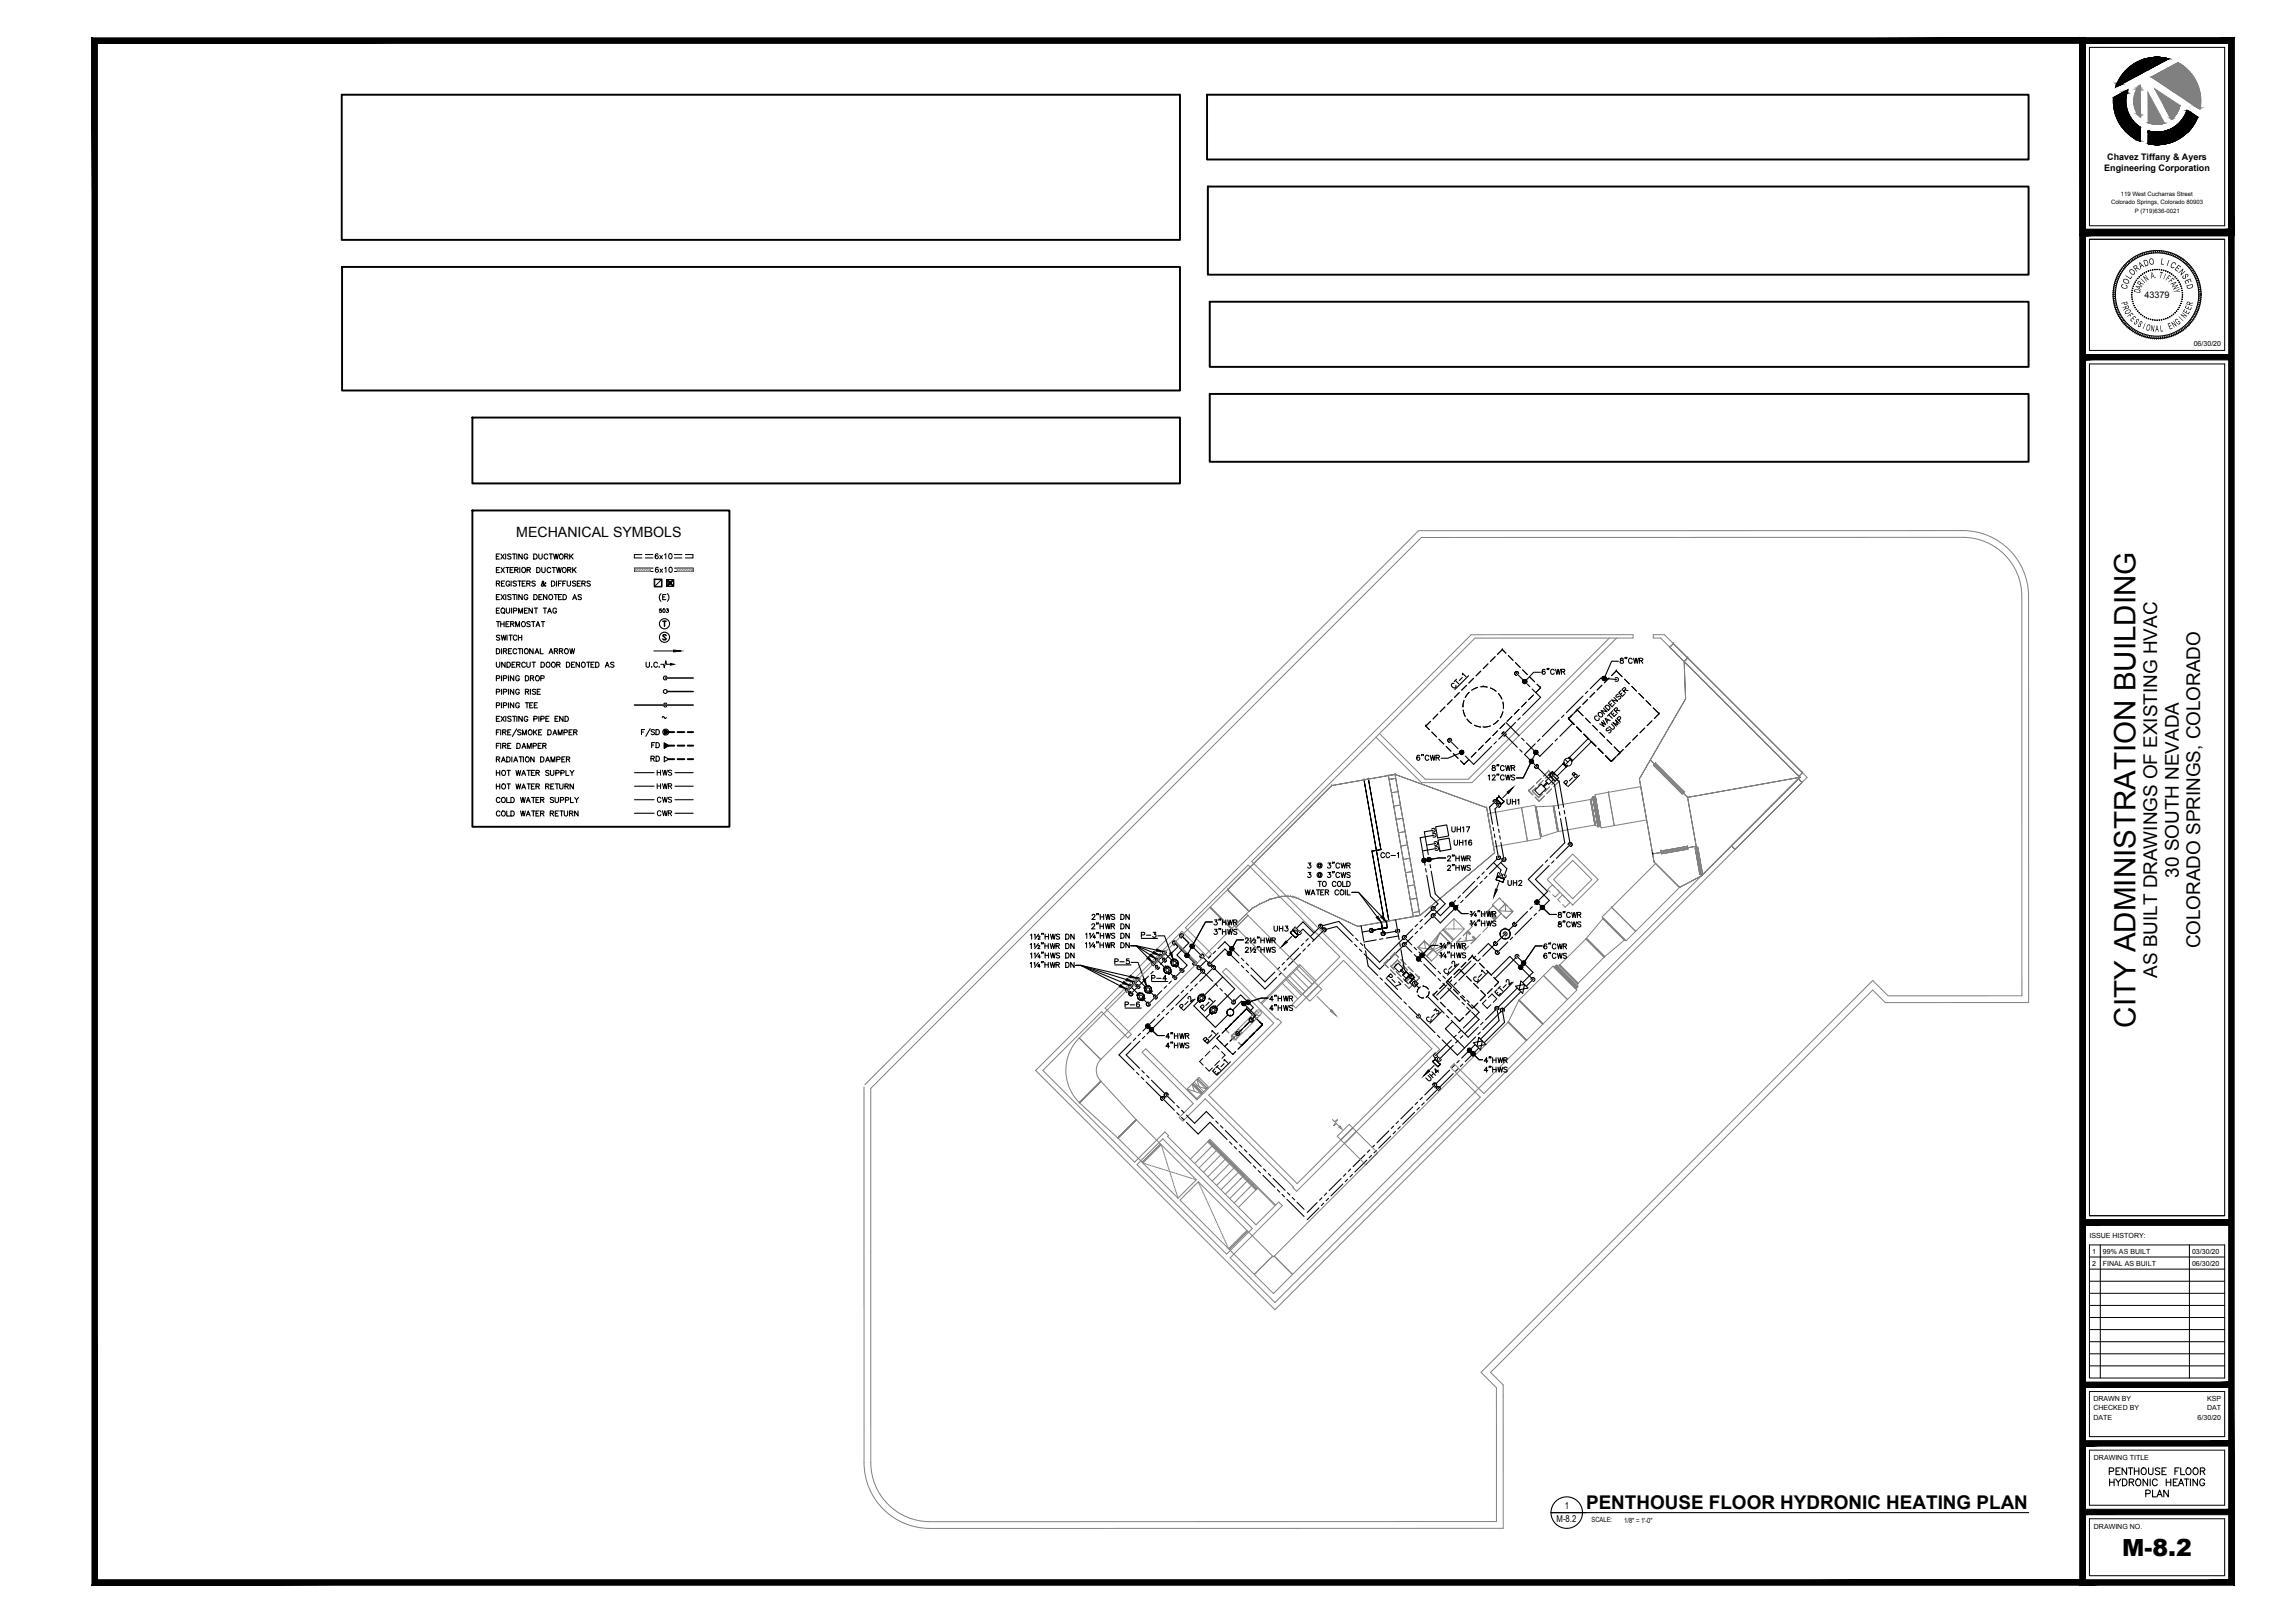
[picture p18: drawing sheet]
<svg xmlns="http://www.w3.org/2000/svg" width="1067mm" height="762mm" viewBox="0 0 1067 762" stroke-linecap="round" stroke-linejoin="round" font-family="sans-serif">
<defs><g id="words">
<text font-size="13.9" x="1003" y="482" transform="rotate(-90 1003 482)">CITY ADMINISTRATION BUILDING</text>
<text font-size="11.1" x="997" y="730">M-8.2</text>
<g font-size="8.9">
<text x="1023" y="412" transform="rotate(-90 1023 412)">30 SOUTH NEVADA</text>
<text x="1033" y="445" transform="rotate(-90 1033 445)">COLORADO SPRINGS, COLORADO</text>
<text x="1013" y="459" transform="rotate(-90 1013 459)">AS BUILT DRAWINGS OF EXISTING HVAC</text>
<text x="745" y="709">PENTHOUSE FLOOR HYDRONIC HEATING PLAN</text>
</g>
<text font-size="7.1" x="300" y="347">F/SD</text>
<text font-size="6.7" x="242" y="252">MECHANICAL SYMBOLS</text>
<g font-size="6.6">
<text x="990" y="694">PENTHOUSE FLOOR</text>
<text x="990" y="699">HYDRONIC HEATING</text>
<text x="1006" y="704">PLAN</text>
</g>
<g font-size="6.2">
<text x="723" y="318">6&quot;CWR</text>
<text x="760" y="313">8&quot;CWR</text>
<text x="664" y="358">6&quot;CWR</text>
<text x="535" y="442">P-3</text>
<text x="522" y="454">P-5</text>
<text x="540" y="462">P-4</text>
<text x="527" y="474">P-6</text>
</g>
<g font-size="5.7">
<text x="232" y="264">EXISTING DUCTWORK</text>
<text x="232" y="270">EXTERIOR DUCTWORK</text>
<text x="232" y="277">REGISTERS &amp; DIFFUSERS</text>
<text x="232" y="283">EXISTING DENOTED AS</text>
<text x="232" y="289">EQUIPMENT TAG</text>
<text x="232" y="296">THERMOSTAT</text>
<text x="232" y="302">SWITCH</text>
<text x="232" y="308">DIRECTIONAL ARROW</text>
<text x="232" y="315">UNDERCUT DOOR DENOTED AS</text>
<text x="302" y="315">U.C.</text>
<text x="232" y="321">PIPING DROP</text>
<text x="232" y="327">PIPING RISE</text>
<text x="232" y="334">PIPING TEE</text>
<text x="232" y="340">EXISTING PIPE END</text>
<text x="232" y="353">FIRE DAMPER</text>
<text x="305" y="352">FD</text>
<text x="232" y="359">RADIATION DAMPER</text>
<text x="305" y="359">RD</text>
<text x="232" y="365">HOT WATER SUPPLY</text>
<text x="308" y="365">HWS</text>
<text x="232" y="372">HOT WATER RETURN</text>
<text x="308" y="371">HWR</text>
<text x="308" y="378">CWS</text>
<text x="232" y="378">COLD WATER SUPPLY</text>
<text x="707" y="379">UH1</text>
<text x="232" y="385">COLD WATER RETURN</text>
<text x="308" y="384">CWR</text>
<text x="681" y="392">UH17</text>
<text x="647" y="404">CC-1</text>
<text x="707" y="417">UH2</text>
<text x="597" y="439">UH3</text>
</g>
<text font-size="5.3" x="682" y="398">UH16</text>
<text font-size="4.9" x="309" y="289">503</text>
<g font-size="4.5">
<text x="1007" y="125" transform="rotate(-19 1007 125)">D</text>
<text x="1009" y="124" transform="rotate(-9 1009 124)">O</text>
<text x="1014" y="124" transform="rotate(9 1014 124)">L</text>
<text x="1017" y="125" transform="rotate(19 1017 125)">I</text>
<text x="1019" y="125" transform="rotate(28 1019 125)">C</text>
<text x="1000" y="131" transform="rotate(-57 1000 131)">L</text>
<text x="1001" y="130" transform="rotate(-47 1001 130)">O</text>
<text x="1003" y="128" transform="rotate(-38 1003 128)">R</text>
<text x="1005" y="126" transform="rotate(-28 1005 126)">A</text>
<text x="1010" y="131" transform="rotate(-12 1010 131)">A.</text>
<text x="1014" y="130" transform="rotate(11 1014 130)">T</text>
<text x="1016" y="131" transform="rotate(22 1016 131)">I</text>
<text x="1017" y="131" transform="rotate(33 1017 131)">F</text>
<text x="1021" y="126" transform="rotate(38 1021 126)">E</text>
<text x="1023" y="128" transform="rotate(47 1023 128)">N</text>
<text x="1026" y="132" transform="rotate(66 1026 132)">E</text>
<text x="999" y="136" transform="rotate(-76 999 136)">C</text>
<text x="999" y="134" transform="rotate(-66 999 134)">O</text>
<text x="1005" y="138" transform="rotate(-79 1005 138)">D</text>
<text x="1005" y="136" transform="rotate(-67 1005 136)">A</text>
<text x="1006" y="135" transform="rotate(-57 1006 135)">R</text>
<text x="1007" y="133" transform="rotate(-45 1007 133)">I</text>
<text x="1008" y="132" transform="rotate(-34 1008 132)">N</text>
<text x="1018" y="132" transform="rotate(45 1018 132)">F</text>
<text x="1020" y="135" transform="rotate(67 1020 135)">N</text>
<text x="1020" y="136" transform="rotate(79 1020 136)">Y</text>
<text x="1027" y="134" transform="rotate(76 1027 134)">D</text>
<text x="996" y="142" transform="rotate(75 996 142)">P</text>
<text x="1029" y="144" transform="rotate(-75 1029 144)">R</text>
<text x="996" y="144" transform="rotate(68 996 144)">R</text>
<text x="997" y="146" transform="rotate(60 997 146)">O</text>
<text x="999" y="148" transform="rotate(52 999 148)">F</text>
<text x="1026" y="150" transform="rotate(-52 1026 150)">N</text>
<text x="1027" y="148" transform="rotate(-60 1027 148)">E</text>
<text x="1029" y="146" transform="rotate(-68 1029 146)">E</text>
<text x="1000" y="150" transform="rotate(46 1000 150)">E</text>
<text x="1002" y="152" transform="rotate(38 1002 152)">S</text>
<text x="1006" y="154" transform="rotate(22 1006 154)">I</text>
<text x="1007" y="155" transform="rotate(15 1007 155)">O</text>
<text x="1010" y="156" transform="rotate(8 1010 156)">N</text>
<text x="1012" y="156">A</text>
<text x="1014" y="156" transform="rotate(-7 1014 156)">L</text>
<text x="1019" y="155" transform="rotate(-22 1019 155)">E</text>
<text x="1021" y="154" transform="rotate(-30 1021 154)">N</text>
<text x="1023" y="153" transform="rotate(-38 1023 153)">G</text>
<text x="1025" y="151" transform="rotate(-45 1025 151)">I</text>
</g>
<g font-size="4.4">
<text x="735" y="708">1</text>
<text x="731" y="715">M-8.2</text>
</g>
<text font-size="4.3" x="1007" y="140">43379</text>
<g font-size="4.2">
<text x="989" y="75">Chavez Tiffany &amp; Ayers</text>
<text x="988" y="80">Engineering Corporation</text>
</g>
<g font-size="3.3">
<text x="1030" y="163">06/30/20</text>
<text x="981" y="581">ISSUE HISTORY:</text>
<text x="982" y="589">1</text>
<text x="987" y="589">99% AS BUILT</text>
<text x="1029" y="589">03/30/20</text>
<text x="982" y="594">2</text>
<text x="987" y="594">FINAL AS BUILT</text>
<text x="1029" y="594">06/30/20</text>
<text x="983" y="658">DRAWN BY</text>
<text x="1036" y="658">KSP</text>
<text x="983" y="662">CHECKED BY</text>
<text x="1036" y="662">DAT</text>
<text x="983" y="667">DATE</text>
<text x="1032" y="667">6/30/20</text>
<text x="983" y="686">DRAWING TITLE</text>
<text x="747" y="715">SCALE:</text>
<text x="763" y="715">1/8&quot; = 1'-0&quot;</text>
<text x="983" y="718">DRAWING NO.</text>
</g>
<g font-size="2.8">
<text x="991" y="96">Colorado Springs, Colorado 80903</text>
<text x="996" y="92">119 West Cucharras Street</text>
<text x="1002" y="100">P (719)636-0021</text>
</g>
</g></defs>
<g fill="none" stroke="#808080" stroke-width=".47">
<path d="M667 252h255a28 28 0 0 1 27 28v188h-62l-8-8-184 184 8 8v62h-266a28 28 0 0 1-28-27v-176zM298 267h7v1h-7zM299 267h-1M300 267l-2 1M301 267l-1 1M302 267l-1 1M304 267l-2 1M305 267l-2 1M305 267l-1 1M318 267h7v1h-7zM319 267l-1 1M320 267l-2 1"/>
<path d="M321 267l-1 1M322 267l-1 1M323 267l-1 1M325 267l-2 1M325 267l-1 1M691 298h76v2h-74l-105 104 88 89-2 1-65 65-43-43-11 10-1-1 6-7-24-24 2-2 24 24 36-36-24-24 2-1 24 24v-1l2 2-34 34 41 42 63-64-41-41-23 22-1-1 22-23-43-43-29 30 12 12-2 2-12-13-36 36 12 13-1 1-13-12-27 28 43 43 14-15 2 2-1 1 42 41 10-11 2 2-24 25 21 21 96-97-14-14 2-2 14 14 148-148-65-65h-4v-2h6l67 67-250 250-113-112zM756 300l-67 66h-20l-21-22M759 300l-68 67h-24l-21-21M784 304l7 7 1-2-6-7-2 2 2-2 6 7-1 2zM784 304h.1M786 302h.1M791 311l54 53 1-1-54-54-1 2 1-2 54 54-1 1z"/>
<path d="M791 311v17l-21 38 7 39 12 12 10-6-7-37 53-9-53 9 7 37-10 6-12-12-7-39 21-38v-17l54 54zM791 311h.1M792 309h.1M791 328h.1M775 357l17 17-17-17M776 359l14 14 1-1-14-14-1 1 1-1 14 14-1 1zM776 359h.1M777 358h.1M625 369h.1M652 364l12 66h3h-3l-12-66h3l12 66-12-66zM652 364h.1M655 364h.1"/>
<path d="M655 365l-3 1 3-1M656 372h-3M658 378h-4M698 379h.1M714 379l3 16zM718 371l2-2-2 2 2 2zM718 371h.1M720 371l3 3-3-3M720 371h.1M721 374l2 2 2-2-2 2zM721 379l2 14M721 379l3 14-3-14"/>
<path d="M721 370l-1 1M723 374h.1M723 376h.1M724 366l-3 2M724 373l-1 1M725 366l-3 3M727 362l2 2-2-2-2 2zM727 362h.1M727 364h.1M727 364l-1 1M728 369l-3 3M728 370l-2 3"/>
<path d="M729 378l2 12-2-12M730 378l-9 1M730 378l2 12-9 3-2-14M730 378l2 12M730 365l2 2M730 367l-3-3 3 3M730 367h.1M730 367l-1 1M732 367h.1M732 367l-2 2M747 375l2 12M748 374h1l3 14h-1z"/>
<path d="M748 374l3 14M749 374l2 14M749 373l21-4 3 16-21 4zM749 374l3 14M755 372h.1M755 372l3 16M770 366h.1M790 373h.1M791 372h.1M792 374h.1M844 366h.1M845 364h.1"/>
<path d="M845 365h.1M846 367h.1M846 363h.1M659 384l-3 1M660 390l-3 1M661 397h-3M699 382l22-4 2 16-22 4zM723 394h.1M749 387l-2-12-17 3 2 12M749 387l2 1M749 387l-2-12 1-1 3 14M749 387l-17 3"/>
<path d="M749 387l-2-12 2 12M750 388l-2-14 2 14M752 388l-3-14h-1l3 14M752 388h-1M758 388h.1M780 400v1v-1l12-3 1 2-13 2 13-2-1-2zM780 400h.1M792 397h.1M793 399h.1M796 398l2 13 1-1-1 1-2-13h1l2 12-2-12zM796 398h.1M796 397l3 14"/>
<path d="M797 398h.1M813 397l2 2 31-32-2-1-31 31 31-31 2 1-31 32zM813 397h.1M815 399h.1M576 418l-69 69 10 10 45-45M576 418l10 10a24 24 0 0 1 22-7l30 14 29-5 35-30-4-21-43-15-30 5 30-5 43 15 4 21-35 30-29 5-28-13a19 19 0 0 0-19 2l-5 4-10-10 49-49zM576 418h.1M576 418l10 10M662 403l-3 1M663 409l-3 1M664 415l-3 1M702 400h.1"/>
<path d="M726 413l12-12 12 12-12 12zM730 417l-1-2-2 3 1 1M731 418l1 1-2 2-1-1M738 404l9 9-9 9-9-9zM776 401l20-4zM777 405h.1M777 405l12 12-25 25-12-11zM780 401h.1M789 417h.1M798 411h.1M799 411h.1M799 411l46-46-46 46"/>
<path d="M799 410h.1M568 426l10 10-10-10M568 426l10 10M585 429l-5 6 6-5 31 31-5 6 1 1 6-5 2 1-6 6-2-2 6-5-2-2-5 6-32-32 6-5zM586 428l-24 24M586 428h.1M588 426h.1M591 424h.1M596 422h.1M600 421h.1M602 421h.1M603 421h.1"/>
<path d="M605 421h.1M606 421h.1M607 421h.1M608 421h.1M610 422h.1M638 435h.1M664 430h.1M665 422h-3M666 428l-3 1M667 430h.1M677 437l6-6 5 5-6 5zM678 436l5 5"/>
<path d="M679 436h1M680 436h1M681 436h1M682 436h1M683 431v1M683 432v1M683 433v1M683 435h.1M683 436h.1M683 436h1M685 436h.1M686 436h1"/>
<path d="M687 436h1M689 440l-1 1M689 439h.1M689 437l1 2-1-2-1 5M689 437v1M689 437l-2 2 2-2M689 437l2 1M691 435l-2 2M692 440l1 1M695 432l-2 2M695 439l-2 2M698 428l1-1 4 4-1 1z"/>
<path d="M699 428l3 4M699 435l-3 3M699 427l4 4zM699 428l3 4v-1M699 430l-1-2-2 2M701 431l1 1-2 2M701 425l6 6M702 426l2 2h6M703 427l-2-2-2 2 4 4 2-2-1-1M704 422l-3 3M704 422l2 2v-1M707 424l-3 4 1 1-1-1z"/>
<path d="M707 424h-1l4 4M707 424l1 2-1-2v4M707 431h.1M709 427l1 1-3 3-1-1M710 428h.1M735 421l-1-1-3 2 2 2M736 422l1 2-2 2-1-1M753 431l10 10M757 426h.1M757 426l11 11M768 437h.1M552 442l10 10"/>
<path d="M552 442l10 10-10-10M604 460l7 7M605 458l8 8M607 457l7 7M609 455l7 7M611 453l-19 18M650 452h.1M650 452l2 2M650 452l2-1-2 1 2 2M653 449l2-1 2 1-2-1zM653 455l2 3M653 454h.1"/>
<path d="M653 454l1 1M655 448h.1M656 456l2 2M656 451l-3 3 3-3M656 451h.1M656 451l1 1-1-1-3 3 1 1M656 451l-3 3M656 459l3 2M658 451l2 2M659 453l2 2M661 454l2 2M663 458h.1"/>
<path d="M663 458l-3 3M663 458l-1-1 1 1-3 3-1-1 1 1M665 457l1 2-1 2 1-2zM666 445l4 4-2-2M666 445l7 1M666 459h.1M669 442l-3 3M669 442l1 1-1-1-3 3 1 1-1-1M669 442h.1M669 442l6 6M669 442l-3 3 4 4 3-3-4-4v3M671 450l-1-1 2 2"/>
<path d="M671 444l2 2-3 3 3-3zM672 445l4-7-3 8 8-3-7 4M673 446l-2-2 5-6 5 5-5-5 1-1 5 4-7 7-2-2M673 446h.1M673 446l1 1M675 448l-3 3M686 442h-1M687 442h-1M688 442h-1M688 441v1M689 442h-1M690 444l-2 2-2-1"/>
<path d="M690 441v1M692 441h-1M693 441l-9 1 2-2-2 2 1 2-1-2h1M693 441h-1M693 441l-2 2 2-2-2-1 2 1M725 458l11 11zM730 454l1-1 10 10-1 1zM730 454l10 10M730 453l11 11M731 453l10 10-1 1-10-10M731 453l10 10M731 453l-1 1"/>
<path d="M731 453l10 10-10-10M732 453l9 9-9-9M732 453h-1M732 453l9 9v1l-10-10M732 453l9 9M745 441l8 8-8-8M753 449l-8-8-13 12 9 9M753 449l-12 13M753 449l-8-8 8 8M763 441l-10-10 10 10M763 441l-10 8M763 441l-10-10-8 10 8 8"/>
<path d="M587 477l3-2a1.5 1.5 0 0 1 2 0 1.5 1.5 0 0 1-1 2l-2 2zM588 476l2 2M590 475a1.3 1.3 0 0 0 0 1 1.3 1.3 0 0 0 2 0M590 476h.1M591 475h.1M591 475v1M592 475h.1M602 462l7 7M618 460l-8-7-18 18M618 468l7 6M660 462l2 2 1-2-1 2zM660 461h.1"/>
<path d="M662 464h.1M708 480l9 8-9-8M713 470l11 11-11-11M713 470l-5 10M713 469l16-15 11 11-15 16zM713 469l12 12-8 7M507 487l10 10a7 7 0 0 0 0 11l-10 10a21 21 0 0 1 0-31zM576 483l1 2zM578 486l2 2zM579 487v-1l8-9 2 2-6 6-2-2 2 2-2 3a1.5 1.5 0 0 1-3 0 1.3 1.3 0 0 1 1-2 1.3 1.3 0 0 1 2 1l-1 1M580 486l-1 2M581 489l2 2z"/>
<path d="M406 509l260-260h256a31 31 0 0 1 31 31v191h-68l-6-6-179 179 6 6v68h-269a31 31 0 0 1-31-31v-177M507 518h.1M507 518l10-10-10 10M507 518l18 16M517 508l16 18 12 11-9 9-11-12 9-8-9 8M517 508l-10 10M557 511l7 3M560 509l4 5-2 2-5-5zM560 509l2-2 4 4-2 3zM560 509l5 4-5-4M561 508l4 5M562 506h1l4 4v1z"/>
<path d="M563 510l-1-3v-1l5 5h-1l-6-2 1 3M525 534l8-8-8 8M545 538v-1l-8 9M546 538v1M546 539v1M567 536l23 23M567 536l23 22-8 9M568 535l31 31M569 538l-8 8M570 537l-1 1M572 539l-1 1M626 526l1 1 1-1-2 3 2-1 1 1"/>
<path d="M633 528l2 2-5 5 1 2 6-6 10 10-6 6-10-10 6-6-2-1-5 5-2-1zM534 547l12-12 42 42-12 12zM536 546l9-9 17 17-9 9zM537 546l1 1M539 547h.1M540 547h.1M541 547l1 1M542 548h1M543 548h1M544 548l1 1M545 549h1M546 541h.1"/>
<path d="M547 549h.1M547 542h.1M547 543v1M547 544l1 1M548 545v1M548 550h.1M548 546v1M548 547l1 1M549 548v1M549 550h1M549 550h.1M549 551h1"/>
<path d="M550 552v1M550 550h1M550 553v1M550 554l1 1M551 555v1M551 551h1M551 556v1M552 558h.1M552 559h.1M552 551h1M552 560v1M553 551l1 1"/>
<path d="M554 552h1M556 552h.1M557 552l1 1M558 553h1M559 544l9-9 31 31M559 553h1M560 553l1 1M561 554h1M563 555l23 23M563 555l-9 8 23 23v1l9-9M563 555v1M563 556l1 1"/>
<path d="M564 557v1M564 558l1 1M565 559v1M571 540l-8 8M573 542l-8 8M574 541l-1 1M575 544l-8 8M576 543v1M577 546l-8 9M578 546h.1M579 548l-8 9M580 548h.1"/>
<path d="M581 550l-8 9M582 550h.1M583 553l-1 1M583 553l-8 8M584 552l-16-16 22 22M584 552h.1M586 555l-9 8M586 554h.1M588 557l-9 8M588 556h.1M641 547l-43 43 9 8M647 541l61-61 9 9-110 109"/>
<path d="M553 561v1M553 562v1M565 560l1 1M566 562h.1M566 563h1M567 564h.1M567 565v1M568 566v1M568 567v1M569 568v1M569 569v1M570 570v1"/>
<path d="M570 571v1M571 572v1M571 573v1M572 575h.1M572 576h.1M573 577h.1M573 578v1M574 579v1M574 580v1M585 578l-8 8-1-1M575 581v1M575 582v1"/>
<path d="M576 583v1M576 584v1M577 587l9-9 12 12-9 8zM598 590l9 8-9 9-9-9z"/>
</g>
<g fill="#000">
<circle cx="712" cy="316" r=".3"/>
<circle cx="681" cy="348" r=".3"/>
<circle cx="706" cy="345" r=".3"/>
<circle cx="721" cy="360" r=".3"/>
<circle cx="702" cy="376" r=".3"/>
<circle cx="729" cy="364" r=".3"/>
<circle cx="737" cy="396" r=".3"/>
<circle cx="704" cy="403" r=".3"/>
<circle cx="776" cy="401" r=".3"/>
<circle cx="555" cy="439" r=".3"/>
<circle cx="620" cy="435" r=".3"/>
<circle cx="622" cy="437" r=".3"/>
<circle cx="644" cy="437" r=".3"/>
<circle cx="656" cy="437" r=".3"/>
<circle cx="673" cy="430" r=".3"/>
<circle cx="673" cy="427" r=".3"/>
<circle cx="704" cy="438" r=".3"/>
<circle cx="707" cy="438" r=".3"/>
<circle cx="707" cy="436" r=".3"/>
<circle cx="709" cy="438" r=".3"/>
<circle cx="711" cy="434" r=".3"/>
<circle cx="534" cy="460" r=".3"/>
<circle cx="542" cy="452" r=".3"/>
<circle cx="543" cy="451" r=".3"/>
<circle cx="543" cy="454" r=".3"/>
<circle cx="547" cy="451" r=".3"/>
<circle cx="547" cy="447" r=".3"/>
<circle cx="551" cy="443" r=".3"/>
<circle cx="552" cy="459" r=".3"/>
<circle cx="555" cy="456" r=".3"/>
<circle cx="561" cy="452" r=".3"/>
<circle cx="563" cy="454" r=".3"/>
<circle cx="564" cy="449" r=".3"/>
<circle cx="565" cy="456" r=".3"/>
<circle cx="568" cy="453" r=".3"/>
<circle cx="570" cy="454" r=".3"/>
<circle cx="659" cy="444" r=".3"/>
<circle cx="659" cy="440" r=".3"/>
<circle cx="663" cy="459" r=".3"/>
<circle cx="702" cy="443" r=".3"/>
<circle cx="703" cy="447" r=".3"/>
<circle cx="707" cy="441" r=".3"/>
<circle cx="712" cy="449" r=".3"/>
<circle cx="720" cy="460" r=".3"/>
<circle cx="529" cy="465" r=".3"/>
<circle cx="531" cy="463" r=".3"/>
<circle cx="531" cy="467" r=".3"/>
<circle cx="533" cy="462" r=".3"/>
<circle cx="534" cy="463" r=".3"/>
<circle cx="543" cy="468" r=".3"/>
<circle cx="576" cy="475" r=".3"/>
<circle cx="578" cy="477" r=".3"/>
<circle cx="578" cy="474" r=".3"/>
<circle cx="579" cy="470" r=".3"/>
<circle cx="579" cy="475" r=".3"/>
<circle cx="588" cy="479" r=".3"/>
<circle cx="664" cy="462" r=".3"/>
<circle cx="666" cy="477" r=".3"/>
<circle cx="703" cy="473" r=".3"/>
<circle cx="705" cy="474" r=".3"/>
<circle cx="546" cy="516" r=".3"/>
<circle cx="548" cy="514" r=".3"/>
<circle cx="674" cy="509" r=".3"/>
<circle cx="675" cy="511" r=".3"/>
</g>
<g fill="none" stroke="#000" stroke-width=".51">
<path d="M1001 139h.1M1025 139h.1M1001 140h.1M1001 142h.1M1004 146h.1M1005 148h.1M1007 149h.1M1008 149h.1M1009 150h.1M1010 150h.1M1011 150h.1M1012 150h.1"/>
<path d="M1013 150h.1M1014 150h.1M1015 150h.1M1016 150h.1M1021 147h.1M1022 146h.1M1023 144h.1M1024 143h.1M1024 142h.1M1025 140h.1M310 279a2.4 2.4 0 0 0 0 3M313 279h-2v3h2"/>
<path d="M313 279a2.5 2.5 0 0 1 0 3M311 280h1M313 318a.9 .9 0 0 0-1 0 .9 .9 0 0 0 0 1 .9 .9 0 0 0 1 0M683 319l2 2M684 319l-1 1M687 317v-1l1 2M687 318l-2 2M690 317l-7 7M712 316l4 4M713 316a.9 .9 0 0 0-1-1 .9 .9 0 0 0-1 1 .9 .9 0 0 0 1 1M723 316h-3l-3 3M758 318a1 1 0 0 1 2 0 1 1 0 0 1 0 2 1 1 0 0 1-2 0"/>
<path d="M759 319l-7-1-5 5M760 310h-3l-3 8M311 337v-1l1 1h1M312 330h1M312 332h1M683 321a.9 .9 0 0 0-1 0 .9 .9 0 0 0 0 1v1a.9 .9 0 0 0 1 0 .9 .9 0 0 0 1-1M707 339l6 6M712 339l-8 8M714 337l-1 1M717 321l1 1M719 323l4 4-8 9M732 338l-8 8"/>
<path d="M734 336l-1 1M738 340l-6 6M743 327l-8 8M746 325l-2 1M750 336a.9 .9 0 0 0-1 1 .9 .9 0 0 0 0 1 1 1 0 0 0 2 0 .9 .9 0 0 0 0-1M753 338l1 2-2-1 1 2-2-1M753 332l2 2h-3l1 1M754 331a1.3 1.3 0 0 1 2 1 1.3 1.3 0 0 1 0 1l-1 1-1-2zM755 338l-1 1M755 336l2 1M756 335l-1 1M756 338l-2-1 1 3"/>
<path d="M756 329l-1 1 2 2 1-1M757 340l1 1v1h-1l-1-1M757 330l-1 1M757 334l-1 1 2 1 1-1M758 335l-1 1M758 327l2 2h-3l1 1M759 334v-1v-1l-1 1 1 2M759 333l2 1M760 326l-1 1h2v1h-1M760 338l1-1-1-1-1 1 2 2M760 340l-1-2 1 2-3-1 2 2M761 324l-1 1 2 2 1-1"/>
<path d="M762 325l-1 1M762 325l1-2-1 1 1 1M763 324h1M233 344h1M235 343h-2v2M235 343v2M236 344h1v-1h-1v2M237 344l1 1M238 344h1M240 343h-2v2h2M243 342l-2 4M245 343h-2l2 1-1 1h-1"/>
<path d="M245 345v-2l1 2 1-2v2M251 343v2M251 344l1 1M252 343l-1 1M253 344h1M254 343h-1v2h1M257 343h1a1.3 1.3 0 0 1 1 1 1.3 1.3 0 0 1-1 1h-1zM260 345l1-2v2M260 344h1M262 345v-2l1 2 1-2v2M265 344h1v-1h-1v2M267 344h1"/>
<path d="M269 343h-2v2h2M269 344h2v-1h-2v2M270 344l1 1M312 349l2 1-2 1zM312 355l2 1-2 2zM681 348l4 4M682 348a.9 .9 0 0 0-1-1 .9 .9 0 0 0-1 1 .9 .9 0 0 0 1 1M685 354l-5 2h-3M686 353l1 1M700 350l-8 9-4-4M701 360l1 1a.8 .8 0 0 1-1 1 .8 .8 0 0 1 0-1l1-1zM703 348l-2 1"/>
<path d="M703 359v1M704 359v1M706 344l-1 1M706 360a.9 .9 0 0 0-1-1 .9 .9 0 0 0 0 1v1a.9 .9 0 0 0 0 1 .9 .9 0 0 0 1-1M707 345l5 6M707 359v3l1-3 1 3v-3M707 345l-1 1M714 352l1 1M714 347l2 1M717 349l6 6 6-6M721 354l-6 11h-3h3l4-7M721 349l-5 5 5 6"/>
<path d="M721 359a.9 .9 0 0 1 1 1 .9 .9 0 0 1-1 1 .9 .9 0 0 1-1-1M723 347l-1 1M731 347l-1 1M755 342h-1v1h2l-1 1M298 363h9M298 369h9M298 375h9M317 363h8M317 369h8M317 375h8M699 364v2M701 364h1l-1 2h1"/>
<path d="M701 376a.9 .9 0 0 1 1-1 .9 .9 0 0 1 1 1 .9 .9 0 0 1-1 1M702 376l-3 3 2 8M703 378a.9 .9 0 0 1 1-1 .9 .9 0 0 1 1 1 .9 .9 0 0 1-1 1M703 363v1M704 378l-2 2 1 8M704 363v1M706 364a.9 .9 0 0 0-1 0 .9 .9 0 0 0 0 1 .9 .9 0 0 0 0 1 .9 .9 0 0 0 1 0M707 364v2l1-2 1 2v-2M710 361l1-1-1-1v3M710 361l1 1M711 364h-1l1 2h-1M722 360l8 8 2 12"/>
<path d="M729 364l3 3 2 12M730 364a.9 .9 0 0 0-1-1 .9 .9 0 0 0-1 1 .9 .9 0 0 0 1 1M735 368l1-1-1-1-1 1 2 2M738 365l-1 2M738 363l1 1a1 1 0 0 1 1-1 1 1 0 0 1 1 1l-1 1a1.1 1.1 0 0 1-1-1 1.1 1.1 0 0 1 0-1zM742 364l-6 5M298 382h9M317 382h8M672 389a1 1 0 0 1 2 0 .9 .9 0 0 1 0 1 1.1 1.1 0 0 1-2 1M673 392a.9 .9 0 0 1 1-1 1 1 0 0 1 0 2 .9 .9 0 0 1-1 0M673 390l-4 1 2 10M673 395a1 1 0 0 1 2 0 1 1 0 0 1 0 2 .9 .9 0 0 1-1 0"/>
<path d="M673 392l-6 1 2 10M674 398a.9 .9 0 0 1 1 0 .9 .9 0 0 1 0 1 .9 .9 0 0 1-1 0M674 388l5-1 1 5-5 1zM674 396l-4 1M675 398l-7 2M675 394h5l1 5-5 1zM701 388v2M702 392v1M702 395l2 8M704 389v2M704 392v2M705 396l1 8"/>
<path d="M732 381v2M733 384l2 12-7 7M734 381l1 1M735 384l2 12M736 396a.9 .9 0 0 1 1 0 .9 .9 0 0 1 1 0 .9 .9 0 0 1-1 1M737 396l-6 7M613 418v2l1-2 1 2v-2M614 405h1v1a.8 .8 0 0 1 0 1 .8 .8 0 0 1-1 0M614 410h1v1a.8 .8 0 0 1 0 1 .8 .8 0 0 1-1 0M616 419h1M618 418h2M619 414h1"/>
<path d="M619 418v2M619 406v1M619 410v1M620 414v2M620 406a.6 .6 0 0 0-1 0 .7 .7 0 0 0 1 1M620 411a.6 .6 0 0 0-1 0 .6 .6 0 0 0 1 0M620 419h1M620 407v-1v1a1 1 0 0 0 0-2 1 1 0 0 0-1 1 1.2 1.2 0 0 0 0 1 1.2 1.2 0 0 0 1 0M620 411v-1v1a1 1 0 0 0 0-2 1 1 0 0 0-1 1 1.2 1.2 0 0 0 0 2 1.2 1.2 0 0 0 1 0M622 418h-2v2h2M622 419h2v-1h-2v2M623 419l1 1"/>
<path d="M624 405h1l-1 1a.8 .8 0 0 1 1 1 1 1 0 0 1-2 0M624 410h1l-1 1a.8 .8 0 0 1 1 1 1 1 0 0 1-2 0M626 405h.1M626 409v1M627 414a.9 .9 0 0 0-1 0 .9 .9 0 0 0 0 1 .9 .9 0 0 0 0 1 .9 .9 0 0 0 1 0M629 418a.9 .9 0 0 0-1 0 .9 .9 0 0 0-1 1 .9 .9 0 0 0 1 1 .9 .9 0 0 0 1 0M629 406a.9 .9 0 0 0-1-1 .9 .9 0 0 0-1 1v1a.9 .9 0 0 0 1 1 .9 .9 0 0 0 1-1M629 410a.9 .9 0 0 0-1 0 .9 .9 0 0 0-1 1 1 1 0 0 0 1 1 1 1 0 0 0 1 0v-1M630 405v3l1-3v3l1-3M630 410v2l1-2v2l1-2M630 414v2h2M632 418v2"/>
<path d="M632 406h2v-1h-2v3M632 414h1a1.3 1.3 0 0 1 1 1 1.3 1.3 0 0 1-1 1h-1zM633 418v2h1M633 406l1 2M634 410h-2l2 1-1 1h-1M669 405v1M669 408l1 1M670 411l2 10 3 3-1 2M671 403v1M671 406l1 1M672 403h7l-9 1M672 409l2 11 5 4-5 5"/>
<path d="M680 402h1v1l-1 1h1M680 407l1-1v1l-1 2h1M682 401v1M682 406h.1M683 401v1M683 406h.1M684 402v2M684 406v3M684 403h1M684 407h1M685 402v2M685 406v3"/>
<path d="M686 402l1 2v-2l1 2v-2M686 406l1 3v-3l1 3v-3M689 403h1v-1h-1v2M690 403v1M690 407h-1l1 1v1l-1-1M692 414l-5 5M694 416l-6 6M695 412l-1 1M696 414l-1 1M697 409l-1 1M698 411l-1 2M701 405l4 3-1 2"/>
<path d="M703 403l-5 5M704 410a.9 .9 0 0 0-1 1 .9 .9 0 0 0 1 0 .9 .9 0 0 0 1-1M704 402a.9 .9 0 0 1 0 1 .9 .9 0 0 1-1 0 .9 .9 0 0 1 0-1M705 405l3 3-2 3M706 404l-7 6M707 403a.9 .9 0 0 1 0 1 .9 .9 0 0 1-1 0 .9 .9 0 0 1-1-1M724 406l-6 7 9 10-4 5M727 404l-1 1M727 406l-6 7 6 6-6 6M730 404l-1 1M484 439v2M486 439v1"/>
<path d="M487 440h1l-1 1h1M488 439l-2 2M489 438v1M490 438v1M491 439v2M491 440h1M492 439v2M493 439l1 2v-2l1 2v-2M498 439h-2l2 2h-2M500 439h1a1.3 1.3 0 0 1 1 1 1.3 1.3 0 0 1-1 1h-1zM504 439v2l-1-2v2M510 439v-1v3"/>
<path d="M512 438v2M513 434h1l-1 2h1M513 430v-1l1 1-1 2h1M514 438l-2 3M515 433v1M515 429v1M515 438h.1M516 433l-1 1M516 429v1M516 438h.1M517 434v2M517 435h1"/>
<path d="M517 429v3M517 438v3M517 430h1M517 439h1M518 434v2M518 429v3M518 438v3M519 434l1 2v-2l1 2v-2M519 429l1 3v-3l1 3v-3M519 438l1 3v-3l1 3v-3M522 435h1v-1h-1v2M523 435v1"/>
<path d="M523 430h-1l1 1h-1M523 438h-1l1 2h-1M526 429h1a1.3 1.3 0 0 1 1 1 1.3 1.3 0 0 1-1 2h-1zM526 434h1a1.3 1.3 0 0 1 1 1 1.3 1.3 0 0 1-1 1h-1zM526 438h1a1.3 1.3 0 0 1 1 1 1.3 1.3 0 0 1-1 2h-1zM530 429v3l-1-3v3M530 434v2l-1-2v2M530 438v3l-1-3v3M544 439h3l3 8M556 439a.9 .9 0 0 0-1-1 .9 .9 0 0 0-1 1 .9 .9 0 0 0 1 1M570 432h1v1a.8 .8 0 0 1 0 1 .8 .8 0 0 1-1 0M570 436h1v1a.8 .8 0 0 1 0 1 .8 .8 0 0 1-1 0"/>
<path d="M573 432h-1M573 436l-1 1M573 432h.1M573 436v1M574 432v2M574 436v3M574 433h2M574 437h2M576 432v2M576 436v3M576 432l1 2 1-2v2l1-2M576 436l1 3 1-3v3l1-3"/>
<path d="M579 433h2v-1h-2v2M580 433l1 1M581 437l-2-1v1l2 1h-2M591 440l-1 1M591 440v1M608 435a.9 .9 0 0 0-1 1 .9 .9 0 0 0 1 1 .9 .9 0 0 0 1-1M608 436l4-3 5 5M610 437a.9 .9 0 0 0-1 1 .9 .9 0 0 0 1 1 .9 .9 0 0 0 1-1M610 438l2-2 5 5M616 420l1-2v2M619 435a.9 .9 0 0 1 1-1 .9 .9 0 0 1 1 1 .9 .9 0 0 1-1 1M620 435l-5 5"/>
<path d="M621 437a.9 .9 0 0 1 1-1 .9 .9 0 0 1 1 1 .9 .9 0 0 1-1 0M621 435l8-2 6 6M622 437l-6 5M623 436l5-1 7 7M639 435l1 7M643 437l-3 1M644 436a.9 .9 0 0 0-1 0 1 1 0 0 0 0 2 1.1 1.1 0 0 0 2-1M649 433v5M649 430l-11-11h-3h3l9 11M650 438a.9 .9 0 0 1 0 1 .9 .9 0 0 1-1 0 .9 .9 0 0 1 0-1M651 436v-3v3l-7 1M655 432l2 9"/>
<path d="M655 437l-5 1M655 437l1 1M657 439l-6 1M657 436v2M663 440l-3 3M663 436l-3 3M666 437l-2 1M666 434l-2 1M668 435l-1 1M668 432l-1 1M672 431l-3 3M672 427l-3 4"/>
<path d="M674 430a.9 .9 0 0 0-1-1 .9 .9 0 0 0-1 1 .9 .9 0 0 0 1 1M674 427a.9 .9 0 0 0-1-1 .9 .9 0 0 0-1 1 .9 .9 0 0 0 1 0M681 425l-5 5-3-3M682 425l4 4h3h-3l-2-2M682 427l-6 6-3-3M683 423l-1 1M685 425l-1 1M686 421l-1 1M687 423l-1 1M690 428h1v1h-1M690 432h1v1l-1 1M693 428l-2 2"/>
<path d="M693 432l-2 3M693 430h-1l1-1v1M693 434h-1l1-1v2M694 428h.1M694 432v1M695 428h.1M695 432v1M696 428v2M696 432v3M696 429h1M696 434h1M697 428v2"/>
<path d="M697 432v3M698 428l1 2v-2l1 2v-2M698 432l1 3v-3l1 3v-3M701 429h1v-1h-1v2M702 429v1M702 433l-1-1v1l1 1h-1M706 438a.9 .9 0 0 1 1 0 .9 .9 0 0 1 1 0 .9 .9 0 0 1-1 1M707 438l-5 5M711 435l-3 2M711 433a.9 .9 0 0 0-1 1 .9 .9 0 0 0 1 1 .9 .9 0 0 0 1-1M717 428l-6 6M719 431l-8 8"/>
<path d="M719 426l-1 1M721 429l-1 1M722 424l6 5h3h-3l-3-2M732 428v1l1 1a.8 .8 0 0 1-1 1 .8 .8 0 0 1 0-1l1-1zM732 433v1h1a.8 .8 0 0 1-1 1 .8 .8 0 0 1 0-1l1-1zM734 428v1M734 432v1M735 428v1M735 432v1M737 429a.9 .9 0 0 0-1-1 .9 .9 0 0 0 0 1v1a.9 .9 0 0 0 0 1 .9 .9 0 0 0 1-1M737 433a.9 .9 0 0 0-1 0 .9 .9 0 0 0 0 1 .9 .9 0 0 0 0 1 .9 .9 0 0 0 1 0M738 428l1 3v-3l1 3v-3"/>
<path d="M738 433l1 2v-2l1 2v-2M741 430l1-1-1-1v3M741 430l1 1M742 433h-1l1 2h-1M484 443v2M484 452v2M484 448v-1v3M486 443v2M486 452v1M486 448v-1v2M487 444h1l-1 1h1M488 443l-2 2"/>
<path d="M488 452l-2 2M488 447l-2 3M488 454h-1l1-1v1M488 449h-1l1-1v2M489 443h.1M489 452h.1M489 447v1M490 443h.1M490 452h.1M490 447v1M491 443v2M491 452v2"/>
<path d="M491 444h1M491 453h1M491 447v3M491 449h1M492 443v2M492 452v2M492 447v3M493 443l1 2v-2l1 2v-2M493 452l1 2v-2l1 2v-2M493 447l1 3v-3l1 3v-3M496 444h1v-1h-1v2M496 453h1v-1h-1v2"/>
<path d="M497 444v1M497 453v1M498 448h-2l2 1h-2M500 443h1a1.3 1.3 0 0 1 1 1 1.3 1.3 0 0 1-1 1h-1zM500 447h1a1.3 1.3 0 0 1 1 2 1.3 1.3 0 0 1-1 1h-1zM500 452h1a1.3 1.3 0 0 1 1 1 1.3 1.3 0 0 1-1 1h-1zM504 443v2l-1-2v2M504 447v3l-1-3v3M504 452v2l-1-2v2M505 453h3l23 6M505 453h3l21 7M505 453h3l19 8"/>
<path d="M505 453h3l18 10M510 443v2M511 443h1v1M513 443l-1 2M514 444h-1l1-1v2M514 440h-1l1-1v2M515 442v1M516 442l-1 1M517 443v2M517 444h1M518 443v2M519 443l1 2v-2l1 2v-2"/>
<path d="M522 444h1v-1h-1v2M523 444v1M526 443h1a1.3 1.3 0 0 1 1 1 1.3 1.3 0 0 1-1 1h-1zM530 443v2l-1-2v2M531 444h2l10 2M531 444h2l9 3M531 444h2l7 4M531 444h2l6 6M531 452h3l3 8M534 460l4 3M535 460a.9 .9 0 0 0-1-1 .9 .9 0 0 0-1 1 .9 .9 0 0 0 1 1M539 458l-8 9"/>
<path d="M542 452l1 1M543 452a.9 .9 0 0 0-1 0 .9 .9 0 0 0-1 0 .9 .9 0 0 0 1 1M543 453l-1 1M543 451l4 3M544 454l-1 1M544 451a.9 .9 0 0 0-1-1 .9 .9 0 0 0-1 1 .9 .9 0 0 0 1 1M545 449l1 1M546 449a.9 .9 0 0 0-1-1 .9 .9 0 0 0-1 1 .9 .9 0 0 0 1 1M547 450l-1 1M547 447l3 4M548 447a.9 .9 0 0 0-1-1 .9 .9 0 0 0-1 1 .9 .9 0 0 0 1 1M548 451l-1 1"/>
<path d="M552 443a.9 .9 0 0 0-1-1 .9 .9 0 0 0 0 1 .9 .9 0 0 0 0 1M553 459l-1 1M553 453l1 2M553 444l-2-1 2 1-8 9M554 445l7 7M555 455l-1 1M556 456l-1 1M558 443l-3-4 3 4-5 5 4 5-6 7M559 443l5 6M560 443l6-10h3h-3l-8 15M561 451a.9 .9 0 0 1 1 1 .9 .9 0 0 1-1 1 .9 .9 0 0 1-1-1M562 453v1"/>
<path d="M563 453a.9 .9 0 0 0-1 1 .9 .9 0 0 0 1 1 .9 .9 0 0 0 1-1M564 455h.1M564 456a.9 .9 0 0 1 1-1 .9 .9 0 0 1 1 1 .9 .9 0 0 1-1 1M564 448a.9 .9 0 0 1 1 1 .9 .9 0 0 1-1 1 .9 .9 0 0 1-1-1M565 456l-6 6M565 450l2 2M565 457l4 4M566 451l-3 3M568 452a.9 .9 0 0 0-1 1 .9 .9 0 0 0 1 1 .9 .9 0 0 0 1-1M569 449l-2 1M569 453v1M569 454a.9 .9 0 0 1 1-1 .9 .9 0 0 1 1 1 .9 .9 0 0 1-1 1"/>
<path d="M570 454l-7 7M570 455l10 9-9 9M571 447l-1 1M572 445l3-3 7 7M574 459l-9 8M579 445l2-4h3h-3l-3 6M582 452l-7-6-7 7M583 453l1 1M583 450l1 1M585 441l1-1v1l-1 2h1M585 445h1l-1 2h1M585 456l1 1"/>
<path d="M585 452l1 1M587 441v-1v2M587 445v1M587 458l7 6 5-5M587 454l7 7 5-5M589 442l1-1-1 2h1M589 446h1l-1 1h1M589 440l-2 3M589 445l-2 2M591 444l-1 1M591 444v1M592 440v3"/>
<path d="M592 445v2M592 441h2M592 446h2M594 440v3M594 445v2M595 440v3l1-3v3l1-3M595 445v2l1-2v2l1-2M597 441h2l-2-1v3M598 441l1 2M599 445h-2l2 1v1h-2M601 454l-1 1M602 457l-1 1"/>
<path d="M603 452l-1 1M604 454l-1 2M610 445l-6 6M611 448l-6 5M612 443l-1 1M613 445l-1 2M614 441l-1 1M615 443l-1 1M636 443l1 2M637 440l1 2M638 446l1 1M639 443l1 1"/>
<path d="M641 443v2M641 446l1 7 5 5M646 441l-6 1M648 459l1 1M649 441h-1M651 459l5 6M652 458l1 1 1-1-1-1-2 2M654 460l1 1M657 443l1 1M658 446l1 9 4 4M659 444l-11 11-7-7M659 441l-11 11-7-7"/>
<path d="M659 440l4 4M659 444l4 3M660 443a.9 .9 0 0 0-1 0 .9 .9 0 0 0-1 0 .9 .9 0 0 0 1 1M660 440a.9 .9 0 0 0-1-1 .9 .9 0 0 0-1 1 .9 .9 0 0 0 1 1M663 458a.9 .9 0 0 1 1 1 .9 .9 0 0 1-1 1 .9 .9 0 0 1-1-1M664 445l1 1M664 448l1 1M666 447l1 1M666 450l1 2M668 448l4-4h3h-3l-5 6M669 449l5 6M669 453l5 5"/>
<path d="M675 456l1 1M675 459l1 2M676 443h1v1h-1M676 447h1v1l-1 1M678 458l1 1M678 443l-1 2M678 447l-1 3M679 445h-1l1-1v1M679 449h-1l1-1v2M679 455a.9 .9 0 0 0-1 0 1 1 0 0 0 0 2h1a.9 .9 0 0 0 1 0 .9 .9 0 0 0 0-1M680 443h.1M680 447v1"/>
<path d="M681 443h-1M681 447l-1 1M681 443v2M681 447v3M681 444h2M681 448h2M682 454l-2 1M682 452l1-1v3l1-1M683 443v2M683 447v3M684 443v2l1-2 1 2v-2M684 447v3l1-3 1 3v-3"/>
<path d="M685 453l-5 5M687 444h1v-1h-1v2M687 444l1 1M688 448l-1-1v1l1 1h-1M691 451l-8 8M693 452l-8 8M693 449l-1 1M693 459a.9 .9 0 0 0-1 0 .9 .9 0 0 0 0 1l1 1a.9 .9 0 0 0 1 0 .9 .9 0 0 0 0-1M695 450l-1 1M696 456v-1l1 2M696 457l-2 2M699 457l-5 5"/>
<path d="M700 458l9-9 10 10M702 444l-6 5M702 442a.9 .9 0 0 0-1 1 .9 .9 0 0 0 1 1 .9 .9 0 0 0 1-1M702 447l-3-4-5 5M703 446a.9 .9 0 0 0-1 1 .9 .9 0 0 0 1 1 .9 .9 0 0 0 1-1M708 442l-5 5M710 440l-1 1M712 450l-10 9M712 449l8 8-5 4M713 449a.9 .9 0 0 0-1-1 .9 .9 0 0 0-1 1 .9 .9 0 0 0 1 1M716 451l5-7h3h-3l-6 9M719 460a.9 .9 0 0 1 1-1 .9 .9 0 0 1 1 1 .9 .9 0 0 1-1 1"/>
<path d="M720 460l-3 3M726 443a1 1 0 0 0-1 1 1 1 0 0 0 1 1 .7 .7 0 0 0 0-1 .7 .7 0 0 0-1 1M726 448a1 1 0 0 0-1 1 1 1 0 0 0 1 1 .7 .7 0 0 0 0-1 .7 .7 0 0 0-1 0M727 443h.1M727 447v1M728 443h.1M728 447v1M731 444a.9 .9 0 0 0-1-1 .9 .9 0 0 0-1 1v1a.9 .9 0 0 0 1 1 .9 .9 0 0 0 1-1M731 448a.9 .9 0 0 0-1 0 .9 .9 0 0 0-1 0v1a.9 .9 0 0 0 1 1 .9 .9 0 0 0 1-1M731 443l1 3v-3l1 3 1-3M731 448l1 2v-2l1 2 1-2M734 444h1v-1h-1v3"/>
<path d="M735 444l1 2M736 448h-2l2 1-1 1h-1M529 465l1 1M530 467l1-1a.9 .9 0 0 0-1 1 .9 .9 0 0 0 1 1 .9 .9 0 0 0 1-1l-1 1M530 465a.9 .9 0 0 0-1-1 .9 .9 0 0 0-1 1 .9 .9 0 0 0 1 1M531 463l3 4M532 463a.9 .9 0 0 0-1-1 .9 .9 0 0 0-1 1 .9 .9 0 0 0 1 1M533 462l1 1M534 462a.9 .9 0 0 0-1-1 .9 .9 0 0 0-1 1 .9 .9 0 0 0 1 0M534 462l-1 1M535 463l-1 1M539 471a.9 .9 0 0 0-1 0 .9 .9 0 0 0 1 1 .9 .9 0 0 0 1-1"/>
<path d="M540 466l2 1M542 478l-5 6M543 467l-1 1M543 468v1M545 476l-2 1M546 465l-7 6M546 478l-5 5M547 474l-1 1M549 475l-1 1M551 473l-1 1M553 467l-5 6M555 473v-1h-1l1 2"/>
<path d="M556 465l-1 1M558 466l-6 6M558 470l-2 2M558 469v-1h1v2l1-1M558 463l-1 1M560 464l-1 1M561 469l-5 5M562 462l-1 1M563 470l-2 2 10 10 6-6M564 474l1-1v-1l-1 1 1 1M568 469l1 1M568 471l-2 1"/>
<path d="M568 476l-2 2M571 462l1 1M571 470l-5 5M573 464l1 1M575 466l4 4M579 474l4-4 7 7-2 2M579 470a.9 .9 0 0 1 1 0 .9 .9 0 0 1-1 1 .9 .9 0 0 1-1-1M580 470l3-3 6 6-2 2M587 480l-6 5M587 470l5-1h3h-3l-7 2M588 478a.9 .9 0 0 0-1 1 .9 .9 0 0 0 1 1 .9 .9 0 0 0 0-1M598 469h-2l1-1v2"/>
<path d="M598 474h-2l1-2v2M599 467l-1 1M599 472h-1M599 467v1M599 472h.1M600 468v2M600 472v2M600 469h2M600 473h2M602 468v2M602 472v2M603 468v2l1-2v2l1-2"/>
<path d="M603 472v2l1-2v2l1-2M605 469h2v-1h-2v2M606 469l1 1M607 472h-2l2 2h-1h-1M650 461l8 8M657 461l1 1-3 1M659 470l1 1M661 473l5 4M664 462l2 2M665 462a.9 .9 0 0 0-1-1 .9 .9 0 0 0-1 1 .9 .9 0 0 0 1 1M666 476a.9 .9 0 0 1 1 1 .9 .9 0 0 1-1 1 .9 .9 0 0 1-1-1M667 478l7 7"/>
<path d="M670 468l8 8M671 478a.9 .9 0 0 0-1 0 .9 .9 0 0 0 0 1 1.1 1.1 0 0 0 2 1 1 1 0 0 0 0-2M673 474h1v1a1 1 0 0 1 2 0 .8 .8 0 0 1-1 1M674 476l-2 2M677 475l-6 5M678 462l1 1M679 477l1 1M679 462l-4 5M680 461l5 5M680 464l5 5M681 479l8 8 5-5M682 464l-6 5"/>
<path d="M682 460l-1 1M682 480l-3 3 9 9M684 461l-1 1M686 467l2 1M686 471l2 1M689 469l1 2M689 473l1 1M691 472l3 3-7 8M691 475l3 4-6 6M696 480l-1 1M702 474l-5 5M703 473l1 6-9 9"/>
<path d="M703 465l-1 1 2 1 1-1M703 466v1M704 474a.9 .9 0 0 0-1-1 .9 .9 0 0 0-1 0 .9 .9 0 0 0 0 1M704 464l2 1M704 463l-1 1M705 474l1 6-9 10M706 475a.9 .9 0 0 0 0-1 .9 .9 0 0 0-1 0 .9 .9 0 0 0 0 1l-9 8M707 462l-1 2M707 461l1-1 1 2 1-1M711 461l-7 7M712 463l4-1-2-1-1 4 2 1 1-4 1 2-4 1zM712 464l-8 9"/>
<path d="M714 466l-8 8M531 490l-6 5 8 7M533 487l-1 2M535 489l-6 6 6 7M536 485l-2 1M537 487l-1 1M540 482l3 4h4h-4l-2-2M540 484l-1 1M549 487h-2l2-2v3M549 491h-2l2-1v2M550 485h.1M550 489v1"/>
<path d="M551 485h-1M551 489l-1 1M551 485v3M551 490v2M551 486h2M551 491h2M553 485v3M553 490v2M554 485v3l1-3 1 3v-3M554 490v2l1-2 1 2v-2M557 486h1v-1h-1v3M557 486l1 2"/>
<path d="M558 490h-1l1 1v1h-1M566 488h1v1v1l-2-2 1-1 1 1-1 1M569 485v-1l2 2M569 486l-1 1M572 485l-5 5M575 498v-1l1 2M575 499l-2 2M578 499l-7 6M581 484a.9 .9 0 0 0-1 1 .9 .9 0 0 0 1 1 .9 .9 0 0 0 1-1M674 495a.9 .9 0 0 0-1 1 .9 .9 0 0 0 1 1 .9 .9 0 0 0 1-1M675 486l1 1M676 496a.9 .9 0 0 0-1 1 .9 .9 0 0 0 1 1 .9 .9 0 0 0 1-1"/>
<path d="M682 488l-8 8M682 491l-6 6M684 486l-1 1M685 489l-2 1M685 498l-1 1M686 484l-1 1M687 486l-1 1M687 500l-1 1M691 494l4 4h1h-1l-3-3M692 490l4-1-2-2v4l1 2 1-4 2 1-4 1zM693 490l-7 7M693 487l-9 8-7-7"/>
<path d="M694 492l-6 6M695 485l-1 1M699 498h-2l1-1v2M699 496v1M700 496v1M701 497v2M701 498h1M702 497v2M703 497l1 2v-2l1 2 1-2M706 498h1l1-1h-2v2M707 498l1 1M534 503l1 2"/>
<path d="M536 506l1 1M536 503l1 1M538 508l7 7M538 505l2 1M541 507l6 6M546 516l5 5M547 516a.9 .9 0 0 0-1-1 .9 .9 0 0 0-1 1 .9 .9 0 0 0 1 1M548 514l3 4M548 514a.9 .9 0 0 0 0-1 .9 .9 0 0 0-1 1 .9 .9 0 0 0 1 1M553 519l1 1M570 502l-1 1 2 2 1-2M571 503l-1 1"/>
<path d="M571 501l2 1M572 500l-1 1M663 520l-5 5M666 517l-1 2M666 520l-1 1M668 515l-1 1M669 518l-1 1M671 505l1 1v1h-1l-2-1M671 504l2 2M672 503l2 2M673 509a.9 .9 0 0 1 1-1 .9 .9 0 0 1 1 1 .9 .9 0 0 1-1 1M673 504l-1 1"/>
<path d="M674 509l-5 5M674 511a.9 .9 0 0 1 1-1 .9 .9 0 0 1 1 1 .9 .9 0 0 1-1 1M675 502l-1 2v-2l1 1M675 511l-5 6M681 502l-7 7M682 504l-6 6M683 500l-1 1M685 502l-2 1M699 503h-2l1-2v2M699 501h.1M700 501h.1M701 501v2"/>
<path d="M701 502h1M702 501v2M703 501l1 2v-2l1 2 1-2M708 501h-2l2 2h-1h-1M553 522l1 2M555 525l1 1M555 521l1 1M557 524l4 3 5-5 4 3M557 527l6 5 5-5 8 8M571 526l1 1M573 529l1 1M575 531l6 5"/>
<path d="M577 536l1 1M580 538l1 1M582 538l1 1M584 540l1 1M643 540l-1 1M645 538l-1 1M652 531l-5 6M653 533l-6 6M654 529l-1 1M655 531l-1 1M657 526l-1 2M657 529l-1 1"/>
<path d="M664 522l-5 6M582 541l5 5M587 542l5 6M589 547l1 1M591 550l1 1M593 552l6 5M593 549l1 1M596 551l1 1M598 553l5 6M600 559l1 1M605 560l1 1M630 553l-6 6"/>
<path d="M631 556l-6 6M632 551l-1 1M633 554l-1 1M634 549l-1 1M635 551l-1 2M641 542l-6 6M642 545l-6 5M644 542l-1 2M646 540l-1 1M602 561l1 1M604 563l8 8M607 562l1 1"/>
<path d="M609 564l3 4M618 565l-4 4M619 567l-5 6M621 562l-1 1M622 565l-2 1M623 560l-1 1M624 563l-1 1M728 710h225"/>
<circle cx="1013" cy="138" r="21"/>
<circle cx="1013" cy="138" r="20"/>
<circle cx="312" cy="293" r="2.4"/>
<circle cx="312" cy="299" r="2.4"/>
<circle cx="312" cy="325" r=".9"/>
<circle cx="751" cy="335" r="1.1"/>
<circle cx="249" cy="344" r="1.1"/>
<circle cx="313" cy="344" r="1.4"/>
<circle cx="622" cy="415" r="1.1"/>
<circle cx="629" cy="415" r="1.1"/>
<circle cx="630" cy="419" r="1.1"/>
<circle cx="707" cy="438" r="2.4"/>
<circle cx="578" cy="475" r="1.6"/>
<circle cx="736" cy="710" r="7"/>
</g>
<g fill="none" stroke="#000" stroke-width=".47">
<path d="M981 22h64v84h-64zM981 112h64v53h-64zM981 112h64M1003 120l1 1M1004 119l1 2M1005 119v1M1006 119v1M1007 119v1M1008 118v1M1009 118v1M1010 118l-1 1M1010 118v1"/>
<path d="M1011 118v1M1012 118v1M1013 118v1M1014 118v1M1015 118v1M1016 118l-1 1M1017 118l-1 1M1018 118l-1 1M1019 118l-1 1M1019 119v1M1020 119v1M1021 119l-1 1"/>
<path d="M1022 120l-1 1M992 138h1M992 139h1M992 137l1 1M992 140h1M992 136l1 1M992 135l1 1M992 135h1M993 134h1M993 133h1M993 132h1M993 131l1 1"/>
<path d="M994 130l1 1M994 129l1 1M995 129h.1M995 128l1 1M995 127l1 1M996 126l1 1M997 126h.1M997 125l1 1M998 124h1M999 123l1 1M1000 122l1 1M1001 121l1 1"/>
<path d="M1002 121v1M1003 120v1M1023 120l-1 1M1023 121h.1M1024 121l-1 1M1025 122h-1M1026 122l-1 1M1026 123h.1M1027 123l-1 1M1028 124l-1 1M1028 125h-1M1029 125l-1 1"/>
<path d="M1030 126h-1M1030 127h-1M1031 128h-1M1031 128l-1 1M1031 129h-1M1032 130h-1M1032 133h1M1032 134h1M1032 131h-1M1032 135h1M1032 136h2M1032 132h-1"/>
<path d="M1033 137h1M1033 139l1 1M1033 138l1 1M1033 138h1M1033 132l-1 1M992 141h1M992 142h1M992 143h2M993 144h1M994 144h-1M994 145h-1M995 146h-2"/>
<path d="M995 147h-1M995 148h-1M996 148l-1 1M996 149h-1M997 150h-1M997 150l-1 1M998 151l-1 1M998 152h-1M999 152l-1 1M999 153v1M1000 154h-1M1001 154l-1 1"/>
<path d="M1002 155h-1M1002 155l-1 1M1003 156h-1M1004 156l-1 1M1004 156v1M1005 157v1M1006 157l-1 1M1007 157l-1 1M1008 158h-1M1009 158l-1 1M1009 158v1M1010 158v1"/>
<path d="M1011 158v1M1012 158v1M1013 158v1M1014 158l-1 1M1015 158l-1 1M1015 158v1M1016 158v1M1017 158v1M1018 158v1M1019 157v1M1020 157v1M1020 157l1 1"/>
<path d="M1021 156v1M1022 156v1M1023 156v1M1023 155l1 1M1024 155l1 1M1025 154v1M1026 154v1M1026 153l1 1M1027 152v1M1027 152l1 1M1028 151l1 1M1028 150l1 1"/>
<path d="M1029 150l1 1M1029 149l1 1M1030 148l1 1M1030 148h1M1031 147l1 1M1031 146l1 1M1031 145l1 1M1032 144l1 1M1032 144h1M1032 143h1M1032 142h1M1032 141h1"/>
<path d="M1033 140l1 1M981 171h64v400h-64zM301 260h-3v2h3M303 260h4M303 262h4M307 267h-9v1h9M307 272h4v4h-4zM307 272h4v3h-4zM309 260a1 1 0 0 0-1 1 1 1 0 0 0 1 1 .7 .7 0 0 0 0-1 .7 .7 0 0 0-1 1M309 267v-1a1 1 0 0 0-1 1 1 1 0 0 0 1 1 .7 .7 0 0 0 0-1 .7 .7 0 0 0-1 1M310 261l1 1M310 267l1 2"/>
<path d="M311 272l-4 3M311 261l-1 1M311 267l-1 2M312 260h1v2M312 267l1-1v3M313 272h3v3h-3zM313 272h3v3h-3v-3h3v3h-3zM314 274l-1 1 1-1M314 274l-1-2 1 2M315 273l-2-1 2 1 1-1-1 2M315 273l1-1-1 2M315 274l1 1-1-1-2 1 2-1"/>
<path d="M315 274l1 1-1-1M317 260h3M317 262h3M317 267h8v1h-8M322 260h3v2h-3M307 306h9M310 312h2v2l1-4v2h2M692 318l-2 3M695 315l-2 2M699 312l-3 2M702 308l-2 3M705 305h.1"/>
<path d="M705 305l-2 2M705 305l2 2M708 308l2 2M712 311l2 2M715 314l2 3M718 318l3 2M756 318l-3 3M759 315h.1M759 315l-2 2M759 315l3 3M763 319l2 2M672 339l-3 2"/>
<path d="M675 335l-2 3M678 332l-2 2M682 329l-2 2M685 325l-2 2M687 332h.1M687 333l1 3M687 329v3M689 322l-3 2M689 338l2 2M690 325l-2 2M694 323l-3 1M695 322l3 1"/>
<path d="M696 322h.1M700 323l2 2M704 338l-3 2M704 326l1 2M706 330v3M706 334l-2 3M706 332h.1M707 340l-3 2M710 336l-2 3M713 333l-2 2M717 330l-3 2M720 326l-2 3"/>
<path d="M722 321l1 2M723 323h.1M723 323l-2 2M736 337h.1M736 337l3 3M738 336l-2 1M739 335l-3 2M741 333h.1M741 333l-2 2M741 333l2 3M742 332l-2 2M744 337l3 2"/>
<path d="M745 328l-2 3M749 325l-2 2M752 322l-2 2M766 322l2 2M770 326l2 2M773 329l2 2M776 338l-3 3M776 332l3 3M779 335h.1M779 335l-2 2M312 343l2 1-2 1zM669 341h.1"/>
<path d="M669 341l2 2M672 344l3 2M676 347l2 2M679 350l2 3M682 354l3 2M686 357l1 2M687 359h.1M690 357l-3 2M692 341h3M693 353l-2 2M696 341h.1M696 350l-2 2"/>
<path d="M700 341h-3M700 346l-2 3M703 343l-2 2M734 358h.1M734 358v1l1 1M734 358l1 1M735 359h.1M735 357l1 1M735 359l1 1M736 360h.1M736 360h-1M737 356h.1"/>
<path d="M737 356l-2 1-1 1M737 356l9-9 1 1-9 9zM737 356l1 1M737 357l-2 2M738 357h.1M738 357l-1 2-1 1M740 341l3 3M744 345l2 2M747 348l2 2M748 341l2 2M750 351l3 3M751 344l2 2"/>
<path d="M754 355l3 3M755 347l2 3M757 358h.1M758 351l3 2M759 355l-2 3M761 353h.1M761 353l-2 2M762 352l-2 2M766 349l-3 2M769 345l-2 2M772 342l-2 2M640 366l6 33h2h-2l-6-33h3l5 33-5-33z"/>
<path d="M640 366h.1M643 366h.1M703 375l2 3 1-2-2-2-1 1 1-1 2 2-1 2zM703 375h.1M704 378h.1M704 374h.1M708 372l-2 3M721 371l3-3 2 2-3 3zM726 367l2-2 1 1-2 2zM726 367l1 1-2 1zM727 364l2-2 3 3-2 2zM730 363l4-4 1 1-4 4z"/>
<path d="M644 400l6 33 2-1-2 1-6-33 2-1 6 33-6-33zM644 400h.1M702 413h.1M703 412l-1 1 1-1 3 1v1l-4-1 4 1v-1zM703 412h.1M704 414l-1 4M606 438l2 2 1-1-2-2-1 1 1-1 2 2-1 1zM607 440l-3 2M609 439h.1M650 433h.1M652 432h.1M546 455l1-1z"/>
<path d="M546 455h.1M546 455l2-1zM547 455h.1M547 455a1.6 1.6 0 0 0 0 2 1.6 1.6 0 0 0 2 0M547 454h.1M547 454v1zM548 454h.1M547 454a1.6 1.6 0 0 1 2 0 1.6 1.6 0 0 1 1 2M549 454h.1M550 455h.1M550 451l1-1zM550 451v1"/>
<path d="M550 452l1-2zM550 452h.1M550 453h.1M550 451a1.6 1.6 0 0 0 0 2 1.6 1.6 0 0 0 2 1M550 451h.1M551 451h-1zM551 451h.1M551 450h.1M551 451a1.6 1.6 0 0 1 2 0 1.6 1.6 0 0 1 0 2M551 454h.1M552 451h.1M552 454h.1"/>
<path d="M552 442l10 10M552 454l1-1zM553 453h.1M553 453l-1 1zM553 452h.1M608 440h.1M656 453h.1M656 453l-1 1 2 2M656 452l-1 2M656 452l3 3-2 1M658 456v-1zM658 456l1 1"/>
<path d="M658 456h.1M658 455l2 2M659 455l-2 1M659 458l1-2zM659 458l1 1 3-2 1 2-2 2M659 457h.1M660 457h-1zM660 456l-1 2zM660 456l2 2M661 459h.1M662 458l-2 2 1 2M662 458l-2 1z"/>
<path d="M662 458l-2 2zM663 460l-1 1M663 458h.1M664 460l2 2-1 1M664 459l-2 3M666 459h.1M682 459l-3 2M685 455l-2 2M685 455l2 2zM688 452l-2 2M689 458l2 3M691 449h.1"/>
<path d="M691 449l-2 2M691 449l3 2M695 452l2 2M698 456l2 2M701 459l3 2M534 467l1-1zM534 467h.1M534 467a1.6 1.6 0 0 0 1 2 1.6 1.6 0 0 0 1 0M534 467h1M535 466l-1 1zM535 466h.1M535 467a1.6 1.6 0 0 1 2 0 1.6 1.6 0 0 1 0 2"/>
<path d="M535 467h.1M536 466h.1M537 467h.1M537 464l1-1zM537 464h.1M537 465h.1M538 464h.1M538 465h.1M538 464a1.6 1.6 0 0 0 0 2 1.6 1.6 0 0 0 2 0M538 463h1l-2 1zM538 463v1zM538 463a1.6 1.6 0 0 1 2 0 1.6 1.6 0 0 1 1 2"/>
<path d="M538 466h.1M539 466h.1M540 466h.1M540 466l1-1zM540 466l1-1-1 1zM540 465h.1M541 465l-1 1zM541 465h.1M562 469l1 2zM562 469l2 1zM562 469h.1M563 469h.1"/>
<path d="M563 468h.1M563 469v1zM563 470h.1M564 467h.1M564 470l-1 1M564 470h.1M565 467l1 1zM565 470h.1M565 467h.1M565 467a1.6 1.6 0 0 0-2 1 1.6 1.6 0 0 0 0 1M565 467v1M566 468h.1"/>
<path d="M566 468a1.6 1.6 0 0 1-1 2 1.6 1.6 0 0 1-2 0M566 469h.1M568 475l1 1zM568 475h.1M568 474h.1M569 475l-1 1M569 476h.1M569 473h.1M570 476h.1M570 473h.1M570 473l1 1zM570 473a1.6 1.6 0 0 0-1 0 1.6 1.6 0 0 0-1 2"/>
<path d="M571 473v1zM571 473h.1M571 472l1 2zM571 472h.1M571 474a1.6 1.6 0 0 1 0 1 1.6 1.6 0 0 1-2 1M571 474h.1M571 475h.1M572 474h-1M582 477l-3 3M583 476l2-2-2 2M585 474l2 1zM585 474h.1"/>
<path d="M585 474l3 2M585 474l-11 11M587 475l2 2M587 480l-3 2M588 476l2 2zM589 477l3 3M589 477h.1M589 477l-1 2M590 479l3 2M591 480l2 1zM591 480l2 1M660 461h.1"/>
<path d="M662 464h.1M662 461l2 2M663 460h.1M665 463h.1M665 466h.1M666 462l-2 1M666 467l2 2M667 463l-2 3M668 463l3 1M668 463h.1M668 469h.1M671 466l-1 2"/>
<path d="M671 466h.1M673 467h.1M673 467l2 2M675 465l-2 2M676 471l3 2M678 462l-2 2M679 461l2 2zM680 474l2 2M682 464l3 3M683 477l2 3M685 480h.1M686 468l2 2"/>
<path d="M687 478l-2 2M689 471l2 2zM691 474l-3 3M692 462l2 2M694 471l-2 2M695 465l3 2zM697 468l-2 2M698 469l-2 2 2 2 2-1M699 468l2-1 2 2-2 2M701 464l-3 2M704 461h.1M704 461l-2 2"/>
<path d="M708 480h.1M713 469v1M565 497l-2 1 2 2M568 494l-2 2M569 492l2-1 1 2M573 489l2 2M573 498l-3 2M573 486l-2 2 3 2M574 494l1 1-1 2M575 491l3 3M576 483h.1M576 493l3 2"/>
<path d="M576 490l-1 1M579 495h.1M580 487l-2 2M580 494l-1 1M583 491h.1M583 483l-2 2M586 488l-3 3 3-3M586 488l-5 5M587 487l-2 2M593 481h.1M593 481l-6 6M593 481l-2 1"/>
<path d="M673 498l2 3 1-1-2-3-1 1 1-1 2 3-1 1zM673 498h.1M674 497h.1M676 500h.1M717 488v1M566 501l2 2 1-2M673 500l-2 3M675 501h.1M647 541l-6 6M981 571h64M981 584h64v63h-64zM981 590h64"/>
<path d="M981 596h64M986 584v63M1028 584v63M981 602h64M981 607h64M981 613h64M981 619h64M981 624h64M981 630h64M981 636h64M981 653h64v21h-64zM981 641h64"/>
<path d="M981 681h64v26h-64zM981 713h64v27h-64z"/>
<circle cx="315" cy="274" r=".4"/>
<circle cx="315" cy="261" r="1.1"/>
<circle cx="315" cy="267" r="1.1"/>
<circle cx="548" cy="455" r="1.6"/>
<circle cx="548" cy="455" r=".8"/>
<circle cx="551" cy="452" r="1.6"/>
<circle cx="552" cy="452" r=".8"/>
<circle cx="536" cy="468" r="1.6"/>
<circle cx="536" cy="468" r=".8"/>
<circle cx="539" cy="465" r="1.6"/>
<circle cx="539" cy="465" r=".8"/>
<circle cx="564" cy="469" r="1.6"/>
<circle cx="564" cy="469" r=".8"/>
<circle cx="570" cy="474" r="1.6"/>
<circle cx="570" cy="474" r=".8"/>
</g>
<g fill="#000" stroke="#000" stroke-width=".47">
<path d="M1007 28h11zM994 40h1l-1 1zM998 42h1zM1004 66h1zM1012 68h1zM1015 62h12zM315 311l2 1h-2zM316 305l4 1h-4zM752 319h1zM685 353h1zM720 357h-1zM708 372l2-2-2 3z"/>
<path d="M702 417l1 1-2 3zM646 431l1-1 2 3zM648 431l1-1 2 3zM682 426h1zM683 425v1zM722 424h-1zM722 424h1zM529 459l3 2-3-1zM531 458l3 1h-4zM537 460h1v3zM538 450l1-1 2 3zM540 448l3 2-3-1z"/>
<path d="M542 447l2 1h-3zM543 446l3 1h-3zM549 447h1l1 3zM556 449h1zM576 448h1zM604 442l-2 3zM715 453v-1zM526 462l3 2-3-1zM528 461l2 2-3-1zM541 483h1zM692 495h1zM671 502v1l-2 2z"/>
<path d="M977 18l2 90v-88zM977 18l2 90-2 2zM979 108l-2 2 69-2zM977 110l69-2 3 2zM1046 20v88l3 2zM1046 20l3-2v92zM979 20h67l3-2zM977 18h72l-70 2z"/>
<path d="M994 40h1h1zM994 40h1h-1z"/>
<path d="M994 39l2 1 1-1zM994 39l2 1h-2z"/>
<path d="M994 39h3h1zM994 39h3h-3z"/>
<path d="M995 38l3 1 1-1zM995 38l3 1h-4z"/>
<path d="M995 38h4h1zM995 38h4h-4z"/>
<path d="M995 37l5 1v-1zM995 37l5 1h-5z"/>
<path d="M995 37h5h1zM995 37h5h-5z"/>
<path d="M996 36l5 1 1-1zM996 36l5 1h-6z"/>
<path d="M996 36h6h1zM996 36h6h-6z"/>
<path d="M996 35l7 1 1-1zM996 35l7 1h-7z"/>
<path d="M996 35h8zM996 35h8h-8z"/>
<path d="M997 35h7h1zM997 35h7h-8z"/>
<path d="M997 34l8 1 1-1zM997 34l8 1h-8z"/>
<path d="M997 34h10zM997 34h9h-9z"/>
<path d="M998 33l9 1v-1zM998 33l9 1h-10z"/>
<path d="M998 33h10zM998 33h9h-9z"/>
<path d="M998 33h11zM998 33h10h-10z"/>
<path d="M999 32h10zM999 32l10 1h-11z"/>
<path d="M999 32h11zM999 32h10z"/>
<path d="M1000 32h11zM999 32h11z"/>
<path d="M1000 31h11zM1000 32h11z"/>
<path d="M1000 31h12zM1000 31h11z"/>
<path d="M1001 31h11zM1000 31h12z"/>
<path d="M1001 30h12zM1001 31h11z"/>
<path d="M1013 27h1zM1012 27h2z"/>
<path d="M1002 30h12zM1001 30h12z"/>
<path d="M1012 27h2zM1012 27h2z"/>
<path d="M1012 27h2zM1012 27h2z"/>
<path d="M1002 30h12zM1002 30h12z"/>
<path d="M1012 27h2zM1012 27h2z"/>
<path d="M1012 27h3zM1011 27h4z"/>
<path d="M1003 30h12zM1002 30h12z"/>
<path d="M1011 27h4zM1011 27h4z"/>
<path d="M1011 27h4zM1011 27h4z"/>
<path d="M1003 29h12zM1003 30h12z"/>
<path d="M1011 27h4zM1010 27h5z"/>
<path d="M1010 27h6zM1010 27h6z"/>
<path d="M1004 29h11zM1003 29h12z"/>
<path d="M1010 27h6zM1010 27h6z"/>
<path d="M1010 27h6zM1009 27h7z"/>
<path d="M1004 29h12zM1004 29h11z"/>
<path d="M1009 27h7zM1009 27h7z"/>
<path d="M1009 27h8zM1009 27h8z"/>
<path d="M1004 29h12zM1004 29h12z"/>
<path d="M1005 28h12zM1004 29h12z"/>
<path d="M1009 27h8zM1009 27h8z"/>
<path d="M1009 27h8zM1008 27h9z"/>
<path d="M1005 28h12zM1005 28h12z"/>
<path d="M1008 27h9zM1008 27h9z"/>
<path d="M1008 27h10zM1008 27h10z"/>
<path d="M1006 28h11zM1005 28h12z"/>
<path d="M1006 28h12zM1006 28h11z"/>
<path d="M1008 27h10zM1008 27h10z"/>
<path d="M1008 27l10 1zM1007 28h11zM1007 28h11z"/>
<path d="M1007 28h11zM1006 28h12z"/>
<path d="M1007 28h11zM1007 28h11z"/>
<path d="M994 40l-1 1h1zM993 41h1h-1z"/>
<path d="M992 47h6zM992 47h6z"/>
<path d="M992 47l6 1zM992 47l6 1z"/>
<path d="M992 48h6zM992 48h6z"/>
<path d="M992 47h6zM992 47h6z"/>
<path d="M992 47h6zM992 47h6z"/>
<path d="M992 48h6zM992 48h6z"/>
<path d="M992 48h6zM992 48h6z"/>
<path d="M992 46h6zM992 46h6z"/>
<path d="M992 46l6 1v-1zM992 46l6 1h-6z"/>
<path d="M992 48h6zM992 48h6z"/>
<path d="M992 48l6 1zM992 48l6 1z"/>
<path d="M992 46h6zM992 46h6h-6z"/>
<path d="M992 49h6zM992 49h6z"/>
<path d="M992 49h6zM992 49h6h-6z"/>
<path d="M992 46h6zM992 46h6z"/>
<path d="M993 45h5zM992 46h6z"/>
<path d="M992 49h6zM992 49h6z"/>
<path d="M992 49l6 1v-1zM992 49l6 1h-6z"/>
<path d="M994 45h4zM993 45h1h4z"/>
<path d="M992 50h6zM992 50h6z"/>
<path d="M992 50h6zM992 50h6z"/>
<path d="M995 45h3zM994 45h1h3z"/>
<path d="M993 50h6zM993 50h6z"/>
<path d="M993 50l6 1zM993 50l6 1z"/>
<path d="M995 44l3 1 1-1zM995 45v-1l3 1z"/>
<path d="M993 51h6zM993 51h6z"/>
<path d="M993 51h6zM993 51h6z"/>
<path d="M993 51h6zM993 51h6z"/>
<path d="M996 44h3zM995 44h1h3z"/>
<path d="M993 51h6zM993 51h6z"/>
<path d="M997 43l2 1v-1zM996 44l1-1 2 1z"/>
<path d="M993 51l6 1v-1zM993 51l6 1h-6zM993 52h6zM993 52h6z"/>
<path d="M998 43h1zM997 43h1h1z"/>
<path d="M993 52h6zM993 52h6z"/>
<path d="M998 42l1 1v-1zM998 43v-1l1 1z"/>
<path d="M993 52h6zM993 52h6z"/>
<path d="M993 52l6 1zM993 52l6 1z"/>
<path d="M993 53h6zM993 53h6z"/>
<path d="M993 53h6zM993 53h6z"/>
<path d="M993 53h7zM993 53h7z"/>
<path d="M993 53l7 1zM993 53l7 1z"/>
<path d="M993 54h7zM993 54h7z"/>
<path d="M993 54h7zM993 54h7z"/>
<path d="M993 54h7zM993 54h7z"/>
<path d="M993 54h7zM993 54h7z"/>
<path d="M994 54l6 1zM994 54l6 1z"/>
<path d="M994 55h6zM994 55h6z"/>
<path d="M994 55h6zM994 55h6z"/>
<path d="M994 55h7zM994 55h7z"/>
<path d="M994 55h7zM994 55h7z"/>
<path d="M994 55l7 1zM994 55l7 1z"/>
<path d="M994 56h7zM994 56h7z"/>
<path d="M994 56h7zM994 56h7z"/>
<path d="M994 56h7zM994 56h7z"/>
<path d="M994 56l7 1zM994 56l7 1z"/>
<path d="M994 57h8zM994 57h8z"/>
<path d="M995 57h7zM995 57h7z"/>
<path d="M995 57h7zM995 57h7z"/>
<path d="M995 57h7zM995 57h7z"/>
<path d="M995 57l7 1zM995 57l7 1z"/>
<path d="M995 58h7zM995 58h7z"/>
<path d="M995 58h8zM995 58h8z"/>
<path d="M995 58h8zM995 58h8zM995 58h8zM995 58h8z"/>
<path d="M995 58h8zM995 58h8z"/>
<path d="M996 58l7 1zM996 58l7 1z"/>
<path d="M996 59h8zM996 59h8z"/>
<path d="M996 59h8zM996 59h8z"/>
<path d="M996 59h8zM996 59h8z"/>
<path d="M996 59h8zM996 59h8z"/>
<path d="M996 59h8zM996 59h8z"/>
<path d="M996 59h9zM996 59h9z"/>
<path d="M996 59l9 1zM996 59l9 1z"/>
<path d="M996 60h9zM996 60h9z"/>
<path d="M996 60h9zM996 60h9h-8z"/>
<path d="M1027 52h1zM1027 52h1h-1z"/>
<path d="M1027 52l2 1zM1027 52l2 1h-3z"/>
<path d="M1026 53h3zM1026 53h3h-3z"/>
<path d="M1020 60h9zM1020 60h9z"/>
<path d="M1021 60h8zM1020 60h9z"/>
<path d="M1021 60h8zM1021 60h8z"/>
<path d="M1026 53l4 1zM1026 53l4 1h-4z"/>
<path d="M1021 60h8zM1021 60h8z"/>
<path d="M1021 59h9zM1021 60h8z"/>
<path d="M1022 59h8zM1021 59h9z"/>
<path d="M1022 59h8zM1022 59h8zM1022 59h8zM1022 59h8z"/>
<path d="M1026 54h5zM1026 54h5h-5z"/>
<path d="M1022 59h8zM1022 59h8z"/>
<path d="M1022 59h8zM1022 59h8z"/>
<path d="M1023 58h7zM1022 59h8z"/>
<path d="M1023 58h7zM1023 58h7z"/>
<path d="M1023 58h7zM1023 58h7z"/>
<path d="M1023 58h8zM1023 58h7z"/>
<path d="M1026 54h5zM1026 54h5h-5z"/>
<path d="M1023 58h8zM1023 58h8z"/>
<path d="M1024 57h7zM1024 57l7 1h-8z"/>
<path d="M1024 57h7zM1024 57h7h-7zM1024 57h7zM1024 57h7z"/>
<path d="M1024 57h7zM1024 57h7z"/>
<path d="M1026 54l6 1zM1026 54l6 1h-7z"/>
<path d="M1024 57h7zM1024 57h7z"/>
<path d="M1024 56h7zM1024 56l7 1z"/>
<path d="M1024 56h7zM1024 56h7z"/>
<path d="M1025 56h6zM1025 56h6h-7z"/>
<path d="M1025 56h7zM1025 56h6z"/>
<path d="M1025 56h7zM1025 56h7h-7z"/>
<path d="M1025 55h7zM1025 55l7 1z"/>
<path d="M1025 55h7zM1025 55h7z"/>
<path d="M1025 55h7zM1025 55h7z"/>
<path d="M1025 55h7zM1025 55h7z"/>
<path d="M1004 66h1zM1004 66h1z"/>
<path d="M997 60l8 1v-1zM997 60l8 1z"/>
<path d="M997 61h8zM997 61h8z"/>
<path d="M997 61h8zM997 61h8z"/>
<path d="M998 61l7 1zM998 61l7 1z"/>
<path d="M998 62h7zM998 62h7z"/>
<path d="M999 62l6 1zM999 62l6 1z"/>
<path d="M999 63h6zM999 63h6z"/>
<path d="M999 63h6zM999 63h6z"/>
<path d="M1000 63l5 1zM1000 63l5 1z"/>
<path d="M1000 64h5zM1000 64h5z"/>
<path d="M1000 64h5zM1000 64h5z"/>
<path d="M1001 64h4zM1001 64h4z"/>
<path d="M1001 64l4 1zM1001 64l4 1z"/>
<path d="M1002 65h3zM1002 65h3z"/>
<path d="M1002 65h3zM1002 65h3z"/>
<path d="M1003 65h2zM1003 65h2z"/>
<path d="M1003 65l2 1zM1003 65l2 1z"/>
<path d="M1004 66h1zM1004 66h1z"/>
<path d="M1009 61v1zM1009 61v1z"/>
<path d="M1009 62h1zM1009 62h1z"/>
<path d="M1009 62h1zM1009 62h1z"/>
<path d="M1009 62h2zM1009 62h2z"/>
<path d="M1009 62h2zM1009 62h2z"/>
<path d="M1009 62h3zM1009 62h3z"/>
<path d="M1009 62h3zM1009 62h3z"/>
<path d="M1009 62h4zM1009 62h4z"/>
<path d="M1012 68h1zM1012 68h1z"/>
<path d="M1009 62h4zM1009 62h4z"/>
<path d="M1012 68h2zM1012 68h1z"/>
<path d="M1012 68h2zM1012 68h2z"/>
<path d="M1011 68h3zM1011 68h3z"/>
<path d="M1011 68h3zM1011 68h3z"/>
<path d="M1011 68h4zM1011 68h3z"/>
<path d="M1011 68h4zM1011 68h4z"/>
<path d="M1010 68h5zM1010 68h5z"/>
<path d="M1010 68h5zM1010 68h5z"/>
<path d="M1010 68h6zM1010 68h5z"/>
<path d="M1010 68h6zM1010 68h6z"/>
<path d="M1009 68h7zM1009 68h7z"/>
<path d="M1009 68h8zM1009 68h7z"/>
<path d="M1009 68h8zM1009 68h8z"/>
<path d="M1009 68h8zM1009 68h8z"/>
<path d="M1009 67h8zM1009 67l8 1z"/>
<path d="M1009 67h9zM1009 67h8z"/>
<path d="M1009 67h9zM1009 67h9z"/>
<path d="M1009 67h10zM1009 67h9z"/>
<path d="M1009 67h10zM1009 67h10z"/>
<path d="M1009 67h11zM1009 67h10z"/>
<path d="M1009 66h11zM1009 66l11 1z"/>
<path d="M1009 66h12zM1009 66h11z"/>
<path d="M1009 66h12zM1009 66h12z"/>
<path d="M1009 66h13zM1009 66h12z"/>
<path d="M1009 66h13zM1009 66h13z"/>
<path d="M1009 65h14zM1009 65l13 1z"/>
<path d="M1009 65h14zM1009 65h14z"/>
<path d="M1009 65h15zM1009 65h14z"/>
<path d="M1009 65h15zM1009 65h15z"/>
<path d="M1009 64h16zM1009 64l15 1z"/>
<path d="M1009 64h16zM1009 64h16z"/>
<path d="M1009 64h16zM1009 64h16z"/>
<path d="M1009 63h17zM1009 63l16 1z"/>
<path d="M1009 63h17zM1009 63h17z"/>
<path d="M1009 63h18zM1009 63h17z"/>
<path d="M1009 62h18zM1009 62l18 1z"/>
<path d="M1013 62h14zM1013 62h14z"/>
<path d="M1009 62h18zM1009 62h18z"/>
<path d="M1013 62h14zM1013 62h14z"/>
<path d="M1014 62h13zM1013 62h14z"/>
<path d="M1014 62h13zM1014 62h13z"/>
<path d="M1015 62h12zM1014 62h13z"/>
<path d="M1015 62h12zM1015 62h12zM1015 62h12z"/>
<path d="M1016 62h12zM1015 62h12z"/>
<path d="M1016 62h12zM1016 62h12z"/>
<path d="M1016 62h12zM1016 62h12z"/>
<path d="M1017 62h11zM1016 62h12z"/>
<path d="M1017 61h11zM1017 62h11z"/>
<path d="M1017 61h11zM1017 61h11z"/>
<path d="M1018 61h10zM1017 61h11z"/>
<path d="M1018 61h10zM1018 61h10z"/>
<path d="M1018 61h10zM1018 61h10z"/>
<path d="M1019 61h9zM1018 61h10z"/>
<path d="M1019 61h9zM1019 61h9z"/>
<path d="M1019 61h9zM1019 61h9z"/>
<path d="M1019 61h10zM1019 61h9z"/>
<path d="M1020 60h9zM1019 61h10z"/>
<path d="M1020 60h9zM1020 60h9z"/>
<path d="M1020 60h9zM1020 60h9z"/>
<path d="M978 108v3l70-3zM978 111l70-3v3z"/>
<path d="M978 166v3l70-3zM978 169l70-3v3z"/>
<path d="M715 319l1 1zM715 320h1zM715 320h1z"/>
<path d="M716 319v1zM716 319v1zM715 319l1 1z"/>
<path d="M717 319l-1 1zM716 319v1zM716 319v1z"/>
<path d="M752 318l1 1zM752 318l1 1zM752 319h1z"/>
<path d="M753 318v1zM753 318v1zM753 318v1z"/>
<path d="M753 319h1zM753 319h1zM753 319h1z"/>
<path d="M754 318l-1 1zM753 318v1zM753 318v1z"/>
<path d="M753 319l1-1zM753 319l1-1zM754 318l-1 1z"/>
<path d="M715 320h1zM715 320h1z"/>
<path d="M715 321l1-1zM716 320v1zM716 320v1z"/>
<path d="M716 320v1zM716 320l1 1zM716 320h1z"/>
<path d="M716 320h1zM716 320h1zM716 320h1z"/>
<path d="M312 343l2 1h-2zM312 344v1l2-1z"/>
<path d="M312 349l2 1h-2zM312 350v1l2-1z"/>
<path d="M685 353h1zM685 354l1-1zM686 354v-1z"/>
<path d="M686 353v1zM686 353v1zM686 353l1 1z"/>
<path d="M686 352v1zM686 352v1z"/>
<path d="M686 353l1 1zM686 353l1 1zM686 353l1 1z"/>
<path d="M686 353h1zM687 352l-1 1zM687 352l-1 1z"/>
<path d="M686 353h1zM686 353h1z"/>
<path d="M718 357h1zM718 358l1-1zM718 358l1-1z"/>
<path d="M718 358l1-1zM719 357v1zM719 357v1z"/>
<path d="M718 357h1zM718 357h1zM718 357h1z"/>
<path d="M719 357v1zM719 357l1 1zM719 357l1 1z"/>
<path d="M719 357l1 1zM719 357h1zM719 357h1z"/>
<path d="M720 353h1zM720 353h1zM720 354l1-1z"/>
<path d="M720 354l1-1zM721 353v1zM721 353v1z"/>
<path d="M720 353h1zM720 353h1zM720 353h1z"/>
<path d="M721 353v1zM721 353l1 1zM721 353l1 1z"/>
<path d="M721 352v1zM721 352v1zM721 352v1z"/>
<path d="M721 353h1zM721 353h1zM721 353h1z"/>
<path d="M722 353h-1zM722 352l-1 1z"/>
<path d="M668 404h1zM668 404h1zM669 404l-1 1z"/>
<path d="M668 404h1zM668 404h1z"/>
<path d="M669 404v1zM669 404v1zM669 404v1z"/>
<path d="M668 403l1 1zM668 403l1 1zM668 403l1 1z"/>
<path d="M669 404v1zM669 404v1z"/>
<path d="M669 403v1zM669 403v1zM668 403l1 1z"/>
<path d="M669 404h1zM669 404v-1z"/>
<path d="M670 404h1zM670 404h1zM671 404h-1z"/>
<path d="M670 403l1 1zM670 403l1 1z"/>
<path d="M671 403v1zM670 403l1 1zM670 403l1 1z"/>
<path d="M671 404h1zM671 404h1zM671 404h1z"/>
<path d="M671 403v1zM671 403v1zM671 403v1z"/>
<path d="M671 404l1-1zM671 404l1-1zM671 404l1-1z"/>
<path d="M681 425h1zM681 425h1zM682 425h-1z"/>
<path d="M681 424l1 1zM681 424l1 1zM681 424l1 1z"/>
<path d="M681 424l1 1zM681 424l1 1z"/>
<path d="M682 425h1zM682 425h1z"/>
<path d="M682 424v1zM682 424v1zM682 424v1z"/>
<path d="M683 427v-1zM683 426v1z"/>
<path d="M682 425l1-1zM682 425l1-1zM682 424v1z"/>
<path d="M683 426v1zM683 426l1 1zM683 426l1 1z"/>
<path d="M683 426l1 1zM683 426l1 1zM683 426h1z"/>
<path d="M684 425l-1 1zM684 425l-1 1zM683 425v1z"/>
<path d="M683 426h1zM683 426h1zM684 426h-1z"/>
<path d="M721 424h1zM721 424h1zM722 424h-1z"/>
<path d="M721 423l1 1zM721 423l1 1zM721 423l1 1z"/>
<path d="M721 423l1 1zM721 423l1 1z"/>
<path d="M722 423v1zM722 423v1zM722 423v1z"/>
<path d="M722 424h1zM722 424l1-1zM722 423v1z"/>
<path d="M723 426h1zM723 427l1-1zM724 426v1z"/>
<path d="M724 425v1zM723 426h1zM723 426h1z"/>
<path d="M724 426v1zM724 426v1zM724 426v1z"/>
<path d="M724 425v1zM724 425v1z"/>
<path d="M724 426l1 1zM724 426l1 1zM724 426h1z"/>
<path d="M725 425l-1 1zM724 425v1zM724 425v1z"/>
<path d="M724 426h1zM724 426h1zM725 425l-1 1z"/>
<path d="M557 448v1zM556 448l1 1zM556 449h1z"/>
<path d="M557 449v1zM557 449v1z"/>
<path d="M557 448v1zM557 448v1zM557 448v1z"/>
<path d="M557 449h1zM557 449h1zM557 449h1z"/>
<path d="M558 448l-1 1zM558 448l-1 1zM557 448v1z"/>
<path d="M557 449h1zM557 449l1-1zM557 449l1-1z"/>
<path d="M559 445l1-1zM559 445l1-1z"/>
<path d="M559 444h1zM559 444h1zM559 444h1z"/>
<path d="M560 444l-1 1zM560 444v1zM560 444v1z"/>
<path d="M559 443l1 1zM559 444h1zM559 444h1z"/>
<path d="M560 444v1zM560 444l1 1zM560 444h1z"/>
<path d="M560 443v1zM560 443v1zM560 443v1z"/>
<path d="M560 444h1zM560 444h1zM560 444h1z"/>
<path d="M576 447l1 1zM576 447l1 1zM576 448h1z"/>
<path d="M577 448v1zM577 448v1zM577 448h1z"/>
<path d="M577 447v1zM577 447v1zM577 447v1z"/>
<path d="M578 446v-1zM578 446v-1z"/>
<path d="M577 448h1zM577 448h1zM577 448h1z"/>
<path d="M577 445h1zM577 446l1-1z"/>
<path d="M578 447l-1 1zM577 447v1zM577 447v1z"/>
<path d="M578 445v1zM578 445l1 1zM578 445l1 1z"/>
<path d="M577 448h1zM577 448l1-1zM577 448l1-1z"/>
<path d="M578 445l1 1zM578 445l1 1zM578 445l1 1z"/>
<path d="M579 445h-1zM579 445h-1z"/>
<path d="M578 445h1zM578 445h1zM578 445h1z"/>
<path d="M665 450h1zM665 451l1-1z"/>
<path d="M665 450h1zM665 450h1zM665 450h1z"/>
<path d="M666 450v1zM666 450v1zM666 450v1z"/>
<path d="M666 449v1zM666 449v1zM665 450h1z"/>
<path d="M666 450l1 1zM666 450l1 1zM666 450l1 1z"/>
<path d="M667 449l1-1zM667 449l1-1z"/>
<path d="M667 450h-1zM666 449v1zM666 449v1z"/>
<path d="M666 450h1zM666 450h1zM666 450h1z"/>
<path d="M667 448h1zM667 448h1zM667 448h1z"/>
<path d="M668 448l-1 1zM668 448v1zM668 448v1z"/>
<path d="M667 448h1zM667 448h1z"/>
<path d="M668 448v1zM668 448v1zM668 448v1z"/>
<path d="M668 448l1 1zM668 448h1zM668 448h1z"/>
<path d="M713 454h1zM713 455l1-1z"/>
<path d="M713 454h1zM713 454h1zM713 454h1z"/>
<path d="M714 454v1zM714 454v1zM714 454v1z"/>
<path d="M714 453v1zM713 453l1 1zM713 453l1 1z"/>
<path d="M714 454v1zM714 454l1 1zM714 454h1z"/>
<path d="M715 453l-1 1zM714 453v1zM714 453v1z"/>
<path d="M715 452v1zM715 452v1zM715 452v1z"/>
<path d="M714 454h1zM714 454h1zM714 454h1z"/>
<path d="M715 451v1zM715 451v1zM715 451v1z"/>
<path d="M715 452l1 1zM715 452l1 1zM715 452l1 1z"/>
<path d="M716 451l-1 1zM716 451l-1 1zM715 451v1z"/>
<path d="M715 452h1zM715 452h1zM715 452h1z"/>
<path d="M583 471h1zM583 472l1-1zM584 471l-1 1z"/>
<path d="M583 471h1zM583 471h1z"/>
<path d="M584 471v1zM584 471v1zM584 471l1 1z"/>
<path d="M584 470v1zM583 471h1zM583 471h1z"/>
<path d="M584 471l1 1zM584 471h1zM584 471h1z"/>
<path d="M584 470v1zM584 470v1zM584 470v1z"/>
<path d="M584 471h1zM584 471h1zM585 470l-1 1z"/>
<path d="M585 471h1zM585 471h1z"/>
<path d="M585 470l1 1zM585 471h1z"/>
<path d="M585 470l1 1zM585 470l1 1zM585 470l1 1z"/>
<path d="M586 471h1zM586 471h1zM586 471h1z"/>
<path d="M586 470v1zM586 470v1zM586 470v1z"/>
<path d="M586 471h1zM586 471l1-1zM587 470l-1 1z"/>
<path d="M538 482h1zM538 482h1zM539 482h-1z"/>
<path d="M538 481l1 1zM538 481l1 1zM538 482h1z"/>
<path d="M539 482v1zM539 482v1zM539 482v1z"/>
<path d="M539 481v1zM538 481l1 1z"/>
<path d="M539 482h1zM539 482h1zM539 482h1z"/>
<path d="M539 481v1zM539 481v1zM539 481v1z"/>
<path d="M540 484l1-1zM540 484l1-1zM541 483l-1 1z"/>
<path d="M539 482h1zM539 482l1-1zM540 481l-1 1z"/>
<path d="M540 483h1zM540 483h1zM540 483h1z"/>
<path d="M541 483v1zM541 483v1zM541 483v1z"/>
<path d="M540 483h1zM540 483h1z"/>
<path d="M541 483v1zM541 483v1zM541 483l1 1z"/>
<path d="M541 482v1zM540 483h1z"/>
<path d="M689 493h1zM689 494l1-1zM690 493l-1 1z"/>
<path d="M689 492l1 1zM689 493h1zM689 493h1z"/>
<path d="M690 493v1zM690 493v1zM690 493v1z"/>
<path d="M690 492v1zM689 492l1 1z"/>
<path d="M690 493l1 1zM690 493l1 1zM690 493h1z"/>
<path d="M690 492v1zM690 492v1zM690 492v1z"/>
<path d="M691 495h1zM691 495h1zM692 495l-1 1z"/>
<path d="M690 493h1zM690 493h1zM691 492l-1 1z"/>
<path d="M691 494l1 1zM691 494l1 1zM691 495h1z"/>
<path d="M692 495v1zM692 495v1zM692 495v1z"/>
<path d="M691 494l1 1zM691 494l1 1z"/>
<path d="M692 494v1zM692 494v1zM692 494v1z"/>
<path d="M692 495h1zM692 495v-1zM692 494v1z"/>
<path d="M978 573v2l70-2zM978 575l70-2v2z"/>
<path d="M978 573v2l70-2zM978 575l70-2v2z"/>
<path d="M978 649v2l70-2zM978 651l70-2v2z"/>
<path d="M978 676v3l70-3zM978 679l70-3v3z"/>
<path d="M978 709v2l70-2zM978 711l70-2v2z"/>
<path d="M43 744h936l-2-2zM43 744l3-2h931zM43 18v726l3-2zM43 18l3 2v722zM43 18l3 2 933-2zM46 20l933-2-2 2zM979 18l-2 2 2 724zM977 20l2 724-2-2z"/>
<path d="M977 744h72l-3-2zM977 744l2-2h67zM977 18v726l2-2zM977 18l2 2v722zM977 18l2 2 70-2zM979 20l70-2-3 2zM1049 18l-3 2 3 724zM1046 20l3 724-3-2z"/>
</g>
<g fill="#808080" stroke="#808080" stroke-width=".47">
<path d="M629 529l1 1z"/>
<path d="M625 475v-1l2 3z"/>
<path d="M1022 30h1z"/>
<path d="M1031 50h2v1z"/>
<path d="M1004 54l1 1z"/>
<path d="M1009 43l7 15h-7z"/>
<path d="M1009 58h7z"/>
<path d="M1012 58h1z"/>
<path d="M1012 42l12 8h-8z"/>
<path d="M1019 56h1z"/>
<path d="M1022 30h2zM1022 30h2z"/>
<path d="M1022 30h2zM1021 30h3z"/>
<path d="M1021 30h3zM1021 30h3z"/>
<path d="M1021 30l4 1zM1020 31h5z"/>
<path d="M1020 31h5zM1020 31h5z"/>
<path d="M1020 31h6zM1019 31h7z"/>
<path d="M1019 31l7 1zM1018 32h8z"/>
<path d="M1018 32h8zM1018 32h8z"/>
<path d="M1018 32h9zM1017 32h10z"/>
<path d="M1017 32l10 1zM1016 33h11z"/>
<path d="M1016 33h12zM1016 33h12z"/>
<path d="M1016 33l12 1zM1015 34h13z"/>
<path d="M1015 34h13zM1014 34h14z"/>
<path d="M1014 34h15zM1014 34h15z"/>
<path d="M1014 34l15 1zM1013 35l1-1 15 1z"/>
<path d="M1013 35h16zM1012 35h1h16z"/>
<path d="M1012 35l18 1-1-1zM1011 36l1-1 18 1z"/>
<path d="M1011 36h19zM1010 36h1h19z"/>
<path d="M1010 36h20zM1010 36h20z"/>
<path d="M1010 36h20zM1010 36h20z"/>
<path d="M1011 36l19 1v-1zM1011 36l19 1h-19z"/>
<path d="M1011 37h20h-1zM1011 37h20h-19z"/>
<path d="M1012 37l19 1v-1zM1012 37l19 1h-18z"/>
<path d="M1013 38h18zM1013 38h18h-18z"/>
<path d="M1013 38l18 1v-1zM1013 38l18 1h-17z"/>
<path d="M1014 39h18h-1zM1014 39h18h-17z"/>
<path d="M1015 39l17 1v-1zM1015 39l17 1h-17z"/>
<path d="M1015 40h17zM1015 40h17h-16z"/>
<path d="M1016 40l16 1v-1zM1016 40l16 1h-15z"/>
<path d="M1017 41h15zM1017 41h15h-14z"/>
<path d="M1018 41l15 1-1-1zM1018 41l15 1h-15z"/>
<path d="M1018 42h15zM1018 42h15h-14z"/>
<path d="M1019 42l14 1v-1zM1019 42l14 1h-13z"/>
<path d="M1020 43h13zM1020 43h13h-12z"/>
<path d="M1021 43l12 1v-1zM1021 43l12 1h-12z"/>
<path d="M1021 44h12zM1021 44h12h-11z"/>
<path d="M1022 44l11 1v-1zM1022 44l11 1h-10z"/>
<path d="M1023 45h10zM1023 45h10h-9z"/>
<path d="M1024 45l9 1v-1zM1024 45l9 1h-9z"/>
<path d="M1024 46h9zM1024 46h9h-8z"/>
<path d="M1025 46l8 1v-1zM1025 46l8 1h-7z"/>
<path d="M1026 47h7zM1026 47h7h-6z"/>
<path d="M1027 47l6 1v-1zM1027 47l6 1h-5z"/>
<path d="M1028 48h5zM1028 48h5h-5z"/>
<path d="M1028 48l5 1v-1zM1028 48l5 1h-4z"/>
<path d="M1029 49h4zM1029 49h4h-3z"/>
<path d="M1030 49l3 1v-1zM1030 49l3 1z"/>
<path d="M1031 50h2zM1031 50h2z"/>
<path d="M1031 50l2 1zM1032 51h1z"/>
<path d="M1004 40l1 1zM1004 40l1 1z"/>
<path d="M1004 41h1zM1004 41h1z"/>
<path d="M1004 41h1zM1004 41h1z"/>
<path d="M1004 41l1 1zM1004 41l1 1z"/>
<path d="M1003 42h2zM1003 42h2z"/>
<path d="M1003 42h2zM1003 42h2z"/>
<path d="M1003 42l2 1zM1003 42l2 1z"/>
<path d="M1003 43h2zM1003 43h2z"/>
<path d="M1003 43h2zM1003 43h2z"/>
<path d="M1003 43l2 1zM1003 43l2 1z"/>
<path d="M1002 44h3zM1002 44h3z"/>
<path d="M1002 44h3zM1002 44h3z"/>
<path d="M1002 44l3 1zM1002 44l3 1z"/>
<path d="M1002 45h3zM1002 45h3z"/>
<path d="M1002 45l3 1zM1002 45l3 1z"/>
<path d="M1002 46h3zM1002 46h3z"/>
<path d="M1002 46h3zM1002 46h3z"/>
<path d="M1002 46l3 1zM1002 46l3 1z"/>
<path d="M1002 47h3zM1002 47h3z"/>
<path d="M1002 47h3zM1002 47h3z"/>
<path d="M1002 47l3 1zM1002 47l3 1z"/>
<path d="M1002 48h3zM1002 48h3z"/>
<path d="M1002 48l3 1zM1002 48l3 1z"/>
<path d="M1002 49h3zM1002 49h3z"/>
<path d="M1002 49h3zM1002 49h3z"/>
<path d="M1002 49l3 1zM1002 49l3 1z"/>
<path d="M1002 50h3zM1002 50h3z"/>
<path d="M1002 50h3zM1002 50h3z"/>
<path d="M1002 50l3 1zM1002 50l3 1z"/>
<path d="M1002 51h3zM1002 51h3z"/>
<path d="M1003 51l2 1zM1003 51l2 1z"/>
<path d="M1003 52h2zM1003 52h2z"/>
<path d="M1003 52h2zM1003 52h2z"/>
<path d="M1003 52l2 1zM1003 52l2 1z"/>
<path d="M1003 53h2zM1003 53h2z"/>
<path d="M1003 53h2zM1003 53h2z"/>
<path d="M1004 53l1 1zM1004 53l1 1z"/>
<path d="M1004 54h1zM1004 54h1z"/>
<path d="M1004 54h1zM1004 54h1z"/>
<path d="M1004 54h1zM1004 54h1z"/>
<path d="M1009 58h7zM1009 58h7z"/>
<path d="M1009 58h7zM1009 58h7zM1009 58h7z"/>
<path d="M1009 58h7zM1009 58h7z"/>
<path d="M1010 58h6zM1010 58h6z"/>
<path d="M1010 58h6zM1010 58h6z"/>
<path d="M1010 58h6zM1010 58h6z"/>
<path d="M1010 58h6zM1010 58h5z"/>
<path d="M1010 58h5zM1010 58h5z"/>
<path d="M1010 58h5zM1010 58h5z"/>
<path d="M1011 58h4zM1011 58h4z"/>
<path d="M1011 58h4zM1011 58h4z"/>
<path d="M1011 58h4zM1011 58h4z"/>
<path d="M1011 58h4zM1011 58h3z"/>
<path d="M1012 58h2zM1012 58h2z"/>
<path d="M1012 58h2zM1012 58h2z"/>
<path d="M1012 58h2zM1012 58h2z"/>
<path d="M1012 58h2zM1012 58h1zM1012 58h1z"/>
<path d="M1016 50h8zM1016 50h8z"/>
<path d="M1016 50h8zM1016 50h7z"/>
<path d="M1016 50h7zM1016 50l7 1z"/>
<path d="M1017 51h6zM1017 51h6z"/>
<path d="M1017 51h6zM1017 51h6z"/>
<path d="M1017 51h6zM1017 51l6 1z"/>
<path d="M1017 52h6zM1017 52h6z"/>
<path d="M1017 52h6zM1017 52h6z"/>
<path d="M1018 52h5zM1018 52l4 1z"/>
<path d="M1018 53h4zM1018 53h4z"/>
<path d="M1018 53h4zM1018 53h4z"/>
<path d="M1018 53h4zM1018 53l4 1z"/>
<path d="M1018 54h4zM1018 54h4z"/>
<path d="M1018 54h4zM1018 54h3z"/>
<path d="M1019 54h2zM1019 54l2 1z"/>
<path d="M1019 55h2zM1019 55h2z"/>
<path d="M1019 55h2zM1019 55h2z"/>
<path d="M1019 55h2zM1019 55h1z"/>
<path d="M1019 55h1zM1019 55l1 1z"/>
<path d="M1019 56h1zM1019 56h1z"/>
</g>
<g fill="none" stroke="#000" stroke-width=".91">
<path d="M160 44h394v69h-394zM567 44h386v31h-386zM567 88h386v41h-386zM161 125h393v58h-393zM568 142h385v30h-385zM222 196h332v31h-332zM568 185h385v32h-385zM222 240h120v148h-120zM314 344h3M314 350h3M314 356h3M318 344h3"/>
<path d="M318 350h3M318 356h3M323 344h2M323 350h2M323 356h2"/>
</g>
<path d="M311 292h2M312 292v2M313 298h-1h-1l2 2h-1h-1M312 318h13M298 331h27M313 325h12" fill="none" stroke="#000" stroke-width=".7"/>
<use href="#words"/>
</svg>
